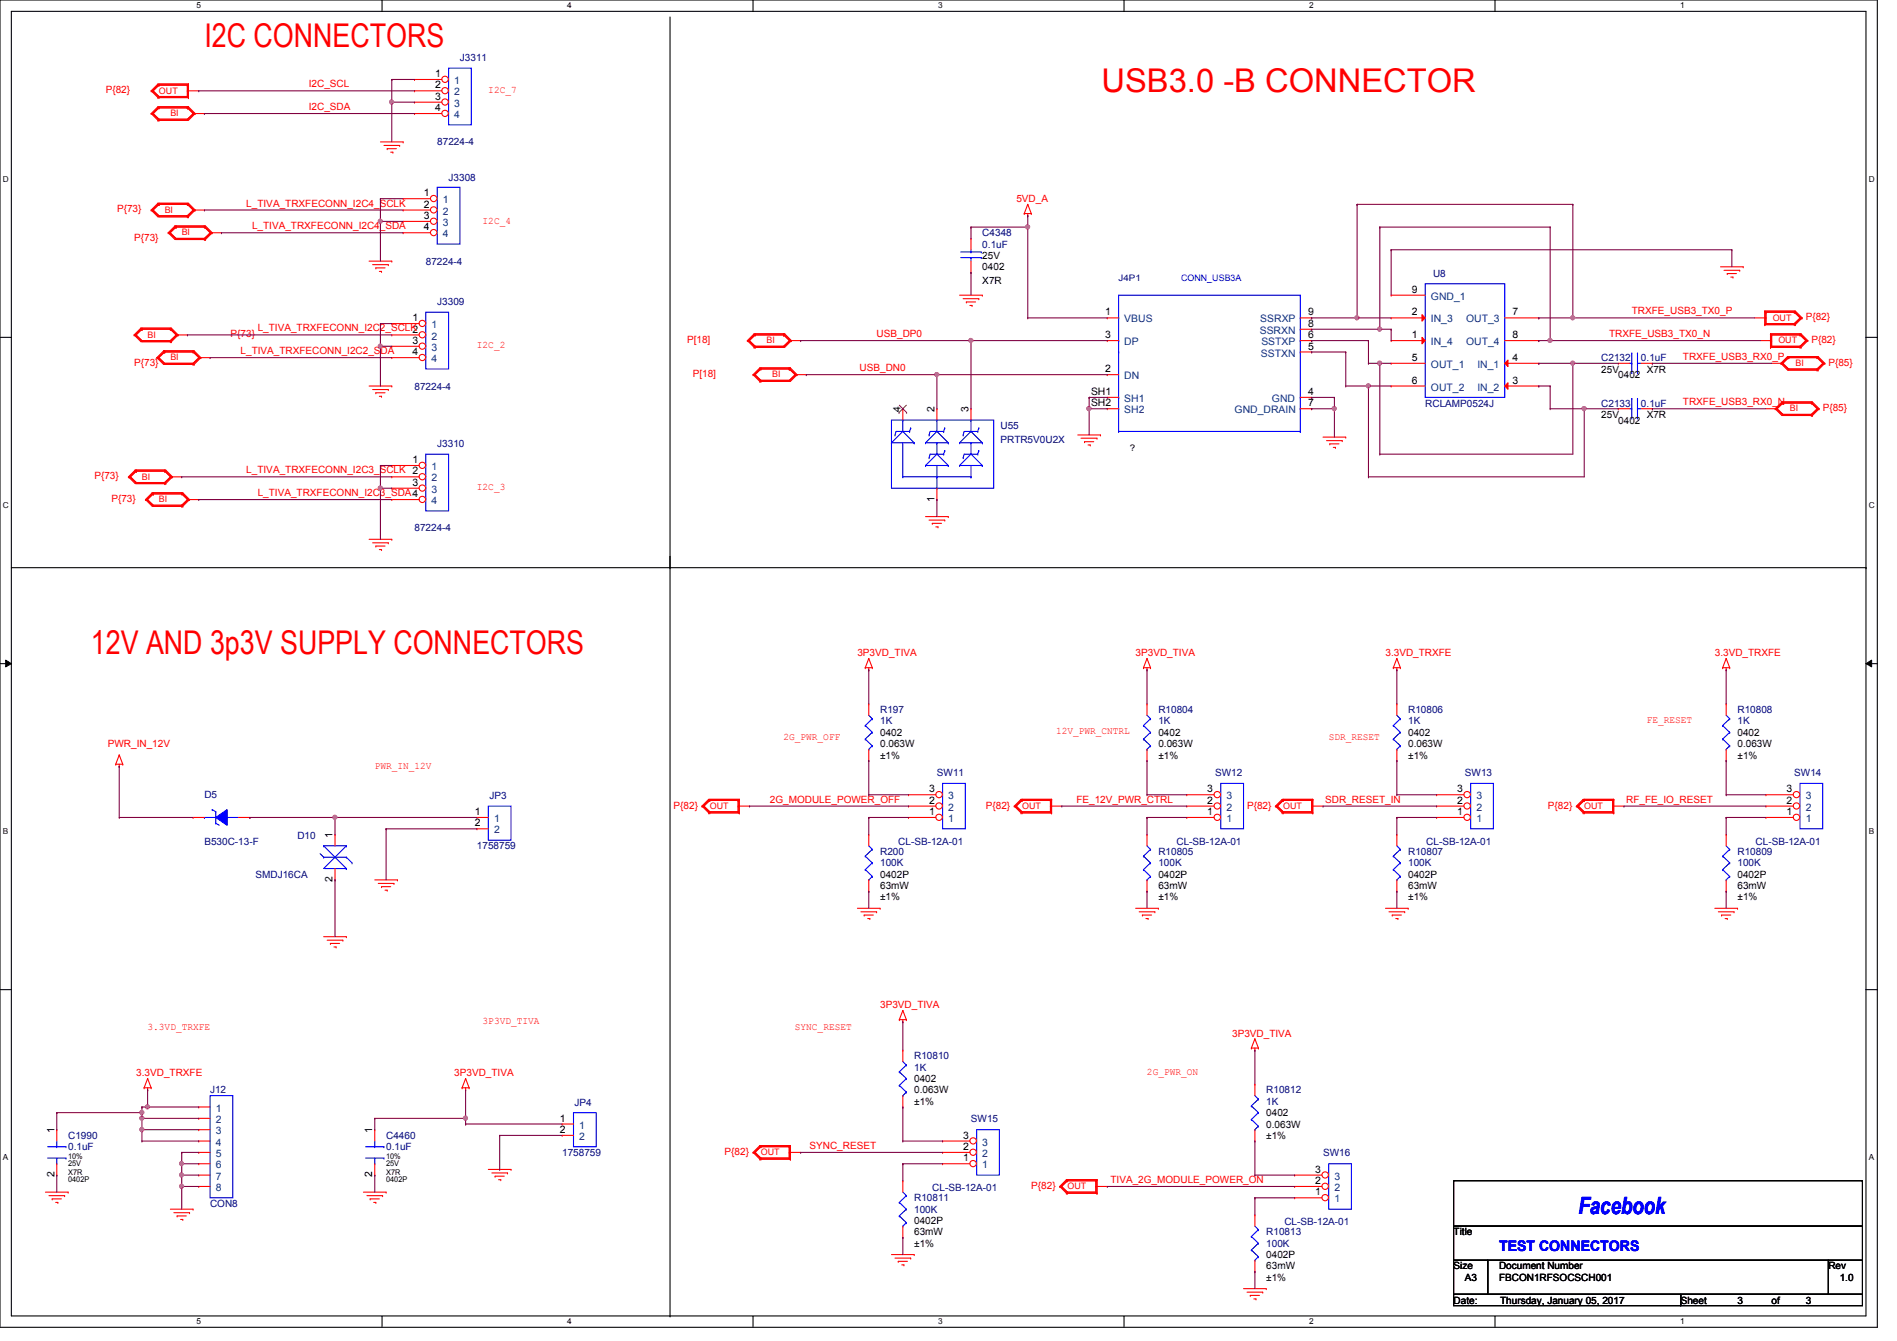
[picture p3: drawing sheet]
<svg xmlns="http://www.w3.org/2000/svg" width="297mm" height="210mm" viewBox="0 0 297 210" stroke-linecap="round" stroke-linejoin="round" font-family="sans-serif">
<defs><g id="words">
<g font-size="5.1" fill="#f00">
<text x="32" y="7.4">I2C CONNECTORS</text>
<text x="172.5" y="14.4">USB3.0 -B CONNECTOR</text>
<text x="14.2" y="102.5">12V AND 3p3V SUPPLY CONNECTORS</text>
</g>
<text font-size="3.7" fill="#00f" x="247.1" y="190.2">Facebook</text>
<text font-size="2.3" fill="#00f" x="234.7" y="195.9">TEST CONNECTORS</text>
<g font-size="1.6" fill="#000080">
<text x="72" y="9.6">J3311</text>
<text x="68.5" y="22.8">87224-4</text>
<text x="70.2" y="28.3">J3308</text>
<text x="66.7" y="41.4">87224-4</text>
<text x="153.8" y="37">C4348</text>
<text x="153.8" y="38.8">0.1uF</text>
<text x="68.5" y="47.8">J3309</text>
<text x="224.4" y="43.4">U8</text>
<text x="250.7" y="56.6">C2132</text>
<text x="256.9" y="56.6">0.1uF</text>
<text x="64.9" y="61">87224-4</text>
<text x="223.1" y="63.7">RCLAMP0524J</text>
<text x="250.7" y="63.7">C2133</text>
<text x="256.9" y="63.7">0.1uF</text>
<text x="68.5" y="70.1">J3310</text>
<text x="156.6" y="67.2">U55</text>
<text x="156.6" y="69.3">PRTR5V0U2X</text>
<text x="64.9" y="83.2">87224-4</text>
<text x="137.8" y="111.7">R197</text>
<text x="137.8" y="113.5">1K</text>
<text x="181.4" y="111.7">R10804</text>
<text x="181.4" y="113.5">1K</text>
<text x="220.5" y="111.7">R10806</text>
<text x="220.5" y="113.5">1K</text>
<text x="272" y="111.7">R10808</text>
<text x="272" y="113.5">1K</text>
<text x="32" y="125">D5</text>
<text x="76.6" y="125.2">JP3</text>
<text x="146.7" y="121.5">SW11</text>
<text x="190.2" y="121.5">SW12</text>
<text x="229.4" y="121.5">SW13</text>
<text x="280.9" y="121.5">SW14</text>
<text x="46.6" y="131.4">D10</text>
<text x="32" y="132.3">B530C-13-F</text>
<text x="40" y="137.5">SMDJ16CA</text>
<text x="74.7" y="133">1758759</text>
<text x="137.8" y="133.9">R200</text>
<text x="137.8" y="135.7">100K</text>
<text x="140.6" y="132.3">CL-SB-12A-01</text>
<text x="181.4" y="133.9">R10805</text>
<text x="181.4" y="135.7">100K</text>
<text x="184.2" y="132.3">CL-SB-12A-01</text>
<text x="220.5" y="133.9">R10807</text>
<text x="220.5" y="135.7">100K</text>
<text x="223.3" y="132.3">CL-SB-12A-01</text>
<text x="272" y="133.9">R10809</text>
<text x="272" y="135.7">100K</text>
<text x="274.9" y="132.3">CL-SB-12A-01</text>
<text x="143.1" y="165.9">R10810</text>
<text x="143.1" y="167.7">1K</text>
<text x="32.9" y="171.2">J12</text>
<text x="90" y="173.2">JP4</text>
<text x="198.2" y="171.2">R10812</text>
<text x="198.2" y="173">1K</text>
<text x="10.7" y="178.4">C1990</text>
<text x="60.5" y="178.4">C4460</text>
<text x="152" y="175.7">SW15</text>
<text x="10.7" y="180.1">0.1uF</text>
<text x="60.5" y="180.1">0.1uF</text>
<text x="88" y="181">1758759</text>
<text x="207.1" y="181">SW16</text>
<text x="32.9" y="189">CON8</text>
<text x="143.1" y="188.1">R10811</text>
<text x="143.1" y="189.9">100K</text>
<text x="146" y="186.5">CL-SB-12A-01</text>
<text x="201.1" y="191.9">CL-SB-12A-01</text>
<text x="198.2" y="193.5">R10813</text>
<text x="198.2" y="195.2">100K</text>
</g>
<g font-size="1.6" fill="#f00">
<text x="16.6" y="14.6">P{82}</text>
<text x="48.3" y="17.2">I2C_SDA</text>
<text x="48.3" y="13.7">I2C_SCL</text>
<text x="76.5" y="14.6">I2C_7</text>
<text x="18.3" y="33.3">P{73}</text>
<text x="38.6" y="32.3">L_TIVA_TRXFECONN_I2C4_SCLK</text>
<text x="39.5" y="35.9">L_TIVA_TRXFECONN_I2C4_SDA</text>
<text x="75.6" y="35">I2C_4</text>
<text x="159.1" y="31.7">5VD_A</text>
<text x="21" y="37.7">P{73}</text>
<text x="36.1" y="52.8">P{73}</text>
<text x="40.3" y="51.9">L_TIVA_TRXFECONN_I2C2_SCLK</text>
<text x="107.6" y="53.7">P[18]</text>
<text x="137.2" y="52.8">USB_DP0</text>
<text x="251.9" y="52.8">TRXFE_USB3_TX0_N</text>
<text x="255.5" y="49.2">TRXFE_USB3_TX0_P</text>
<text x="282.7" y="50.2">P{82}</text>
<text x="283.6" y="53.7">P{82}</text>
<text x="21" y="57.3">P{73}</text>
<text x="37.7" y="55.5">L_TIVA_TRXFECONN_I2C2_SDA</text>
<text x="74.7" y="54.6">I2C_2</text>
<text x="108.5" y="59.1">P[18]</text>
<text x="134.6" y="58.1">USB_DN0</text>
<text x="263.5" y="56.3">TRXFE_USB3_RX0_P</text>
<text x="286.3" y="57.3">P{85}</text>
<text x="263.5" y="63.5">TRXFE_USB3_RX0_N</text>
<text x="285.4" y="64.4">P{85}</text>
<text x="14.8" y="75.1">P{73}</text>
<text x="38.6" y="74.1">L_TIVA_TRXFECONN_I2C3_SCLK 2</text>
<text x="40.3" y="77.7">L_TIVA_TRXFECONN_I2C3_SDA4</text>
<text x="74.7" y="76.8">I2C_3</text>
<text x="17.4" y="78.6">P{73}</text>
<text x="134.2" y="102.8">3P3VD_TIVA</text>
<text x="177.8" y="102.8">3P3VD_TIVA</text>
<text x="216.9" y="102.8">3.3VD_TRXFE</text>
<text x="268.5" y="102.8">3.3VD_TRXFE</text>
<text x="257.8" y="113.2">FE_RESET</text>
<text x="16.9" y="117">PWR_IN_12V</text>
<text x="122.7" y="115.9">2G_PWR_OFF</text>
<text x="165.4" y="115">12V_PWR_CNTRL</text>
<text x="208" y="115.9">SDR_RESET</text>
<text x="58.7" y="120.4">PWR_IN_12V</text>
<text x="120.5" y="125.7">2G_MODULE_POWER_OFF</text>
<text x="168.5" y="125.7">FE_12V_PWR_CTRL</text>
<text x="207.5" y="125.7">SDR_RESET_IN</text>
<text x="254.6" y="125.7">RF_FE_IO_RESET</text>
<text x="105.5" y="126.6">P{82}</text>
<text x="154.3" y="126.6">P{82}</text>
<text x="195.2" y="126.6">P{82}</text>
<text x="242.4" y="126.6">P{82}</text>
<text x="23.1" y="161.2">3.3VD_TRXFE</text>
<text x="75.6" y="160.4">3P3VD_TIVA</text>
<text x="124.5" y="161.2">SYNC_RESET</text>
<text x="137.8" y="157.9">3P3VD_TIVA</text>
<text x="192.9" y="162.3">3P3VD_TIVA</text>
<text x="21.3" y="168.6">3.3VD_TRXFE</text>
<text x="71.1" y="168.6">3P3VD_TIVA</text>
<text x="179.6" y="168.4">2G_PWR_ON</text>
<text x="126.7" y="179.9">SYNC_RESET</text>
<text x="113.5" y="180.8">P{82}</text>
<text x="173.9" y="185.3">TIVA_2G_MODULE_POWER_ON</text>
<text x="161.5" y="186.2">P{82}</text>
</g>
<g font-size="1.6">
<text x="68.1" y="12.1">1</text>
<text x="68.1" y="13.8">2</text>
<text x="68.1" y="15.6">3</text>
<text x="68.1" y="17.4">4</text>
<text x="66.3" y="30.7">1</text>
<text x="66.3" y="32.5">2</text>
<text x="66.3" y="34.3">3</text>
<text x="66.3" y="36.1">4</text>
<text x="153.8" y="40.6">25V</text>
<text x="153.8" y="42.3">0402</text>
<text x="153.8" y="44.4">X7R</text>
<text x="221" y="45.8">9</text>
<text x="64.6" y="50.3">1</text>
<text x="64.6" y="52.1">2</text>
<text x="64.6" y="53.8">3</text>
<text x="173" y="49.4">1</text>
<text x="173" y="53">3</text>
<text x="204.8" y="53">6</text>
<text x="204.8" y="51.2">8</text>
<text x="204.8" y="49.4">9</text>
<text x="221" y="53">1</text>
<text x="221" y="49.4">2</text>
<text x="236.8" y="49.4">7</text>
<text x="236.8" y="53">8</text>
<text x="64.6" y="55.6">4</text>
<text x="173" y="58.3">2</text>
<text x="204.8" y="54.7">5</text>
<text x="221" y="56.5">5</text>
<text x="236.8" y="56.5">4</text>
<text x="250.7" y="58.3">25V</text>
<text x="253.4" y="59.2">0402</text>
<text x="257.8" y="58.3">X7R</text>
<text x="141" y="64.6" transform="rotate(-90 141 64.6)">4</text>
<text x="146.3" y="64.6" transform="rotate(-90 146.3 64.6)">2</text>
<text x="151.6" y="64.6" transform="rotate(-90 151.6 64.6)">3</text>
<text x="170.8" y="61.8">SH1</text>
<text x="170.8" y="63.6">SH2</text>
<text x="204.8" y="61.8">4</text>
<text x="204.8" y="63.6">7</text>
<text x="221" y="60.1">6</text>
<text x="236.8" y="60.1">3</text>
<text x="250.7" y="65.4">25V</text>
<text x="257.8" y="65.4">X7R</text>
<text x="253.4" y="66.3">0402</text>
<text x="64.6" y="72.5">1</text>
<text x="64.6" y="76.1">3</text>
<text x="146.3" y="78.6" transform="rotate(-90 146.3 78.6)">1</text>
<text x="137.8" y="115.2">0402</text>
<text x="137.8" y="117">0.063W</text>
<text x="137.8" y="118.8">±1%</text>
<text x="181.4" y="115.2">0402</text>
<text x="181.4" y="117">0.063W</text>
<text x="181.4" y="118.8">±1%</text>
<text x="220.5" y="115.2">0402</text>
<text x="220.5" y="117">0.063W</text>
<text x="220.5" y="118.8">±1%</text>
<text x="272" y="115.2">0402</text>
<text x="272" y="117">0.063W</text>
<text x="272" y="118.8">±1%</text>
<text x="145.5" y="125.9">2</text>
<text x="145.5" y="124.1">3</text>
<text x="189" y="125.9">2</text>
<text x="189" y="124.1">3</text>
<text x="228.1" y="125.9">2</text>
<text x="228.1" y="124.1">3</text>
<text x="279.7" y="125.9">2</text>
<text x="279.7" y="124.1">3</text>
<text x="52.1" y="131.2" transform="rotate(-90 52.1 131.2)">1</text>
<text x="74.3" y="127.6">1</text>
<text x="74.3" y="129.4">2</text>
<text x="145.5" y="127.6">1</text>
<text x="189" y="127.6">1</text>
<text x="228.1" y="127.6">1</text>
<text x="279.7" y="127.6">1</text>
<text x="137.8" y="137.5">0402P</text>
<text x="181.4" y="137.5">0402P</text>
<text x="220.5" y="137.5">0402P</text>
<text x="272" y="137.5">0402P</text>
<text x="52.1" y="138.1" transform="rotate(-90 52.1 138.1)">2</text>
<text x="137.8" y="141">±1%</text>
<text x="137.8" y="139.2">63mW</text>
<text x="181.4" y="141">±1%</text>
<text x="181.4" y="139.2">63mW</text>
<text x="220.5" y="141">±1%</text>
<text x="220.5" y="139.2">63mW</text>
<text x="272" y="141">±1%</text>
<text x="272" y="139.2">63mW</text>
<text x="143.1" y="169.5">0402</text>
<text x="143.1" y="171.2">0.063W</text>
<text x="143.1" y="173">±1%</text>
<text x="8.5" y="177.5" transform="rotate(-90 8.5 177.5)">1</text>
<text x="58.3" y="177.5" transform="rotate(-90 58.3 177.5)">1</text>
<text x="87.7" y="175.6">1</text>
<text x="87.7" y="177.4">2</text>
<text x="150.8" y="178.3">3</text>
<text x="198.2" y="174.8">0402</text>
<text x="198.2" y="176.6">0.063W</text>
<text x="198.2" y="178.4">±1%</text>
<text x="8.5" y="184.4" transform="rotate(-90 8.5 184.4)">2</text>
<text x="58.3" y="184.4" transform="rotate(-90 58.3 184.4)">2</text>
<text x="150.8" y="181.9">1</text>
<text x="150.8" y="180.1">2</text>
<text x="205.9" y="185.4">2</text>
<text x="205.9" y="183.6">3</text>
<text x="143.1" y="191.7">0402P</text>
<text x="205.9" y="187.2">1</text>
<text x="143.1" y="195.2">±1%</text>
<text x="143.1" y="193.5">63mW</text>
<text x="198.2" y="197">0402P</text>
<text x="227.6" y="193.5">Title</text>
<text x="198.2" y="200.6">±1%</text>
<text x="198.2" y="198.8">63mW</text>
<text x="227.6" y="198.8">Size</text>
<text x="229.4" y="200.6">A3</text>
<text x="234.7" y="198.8">Document Number</text>
<text x="234.7" y="200.6">FBCON1RFSOCSCH001</text>
<text x="286.3" y="198.8">Rev</text>
<text x="288" y="200.6">1.0</text>
<text x="227.6" y="204.1">Date:</text>
<text x="234.9" y="204.1">Thursday, January 05, 2017</text>
<text x="263.1" y="204.1">Sheet</text>
<text x="272" y="204.1">3</text>
<text x="277.4" y="204.1">of</text>
<text x="282.7" y="204.1">3</text>
</g>
<g font-size="1.6" fill="#004080">
<text x="71.1" y="13.2">1</text>
<text x="71.1" y="14.9">2</text>
<text x="71.1" y="16.7">3</text>
<text x="71.1" y="18.5">4</text>
<text x="69.3" y="31.8">1</text>
<text x="69.3" y="33.6">2</text>
<text x="69.3" y="35.4">3</text>
<text x="69.3" y="37.2">4</text>
<text x="224" y="46.9">GND_1</text>
<text x="67.6" y="51.4">1</text>
<text x="67.6" y="53.2">2</text>
<text x="176" y="50.5">VBUS</text>
<text x="197.2" y="52.3">SSRXN</text>
<text x="197.3" y="50.5">SSRXP</text>
<text x="224" y="50.5">IN_3</text>
<text x="229.5" y="50.5">OUT_3</text>
<text x="67.6" y="54.9">3</text>
<text x="67.6" y="56.7">4</text>
<text x="176" y="59.4">DN</text>
<text x="176" y="54.1">DP</text>
<text x="197.4" y="55.8">SSTXN</text>
<text x="197.5" y="54.1">SSTXP</text>
<text x="224" y="54.1">IN_4</text>
<text x="224" y="57.6">OUT_1</text>
<text x="229.5" y="54.1">OUT_4</text>
<text x="231.3" y="57.6">IN_1</text>
<text x="176" y="62.9">SH1</text>
<text x="176" y="64.7">SH2</text>
<text x="193.3" y="64.7">GND_DRAIN</text>
<text x="199.1" y="62.9">GND</text>
<text x="224" y="61.2">OUT_2</text>
<text x="231.3" y="61.2">IN_2</text>
<text x="67.6" y="73.6">1</text>
<text x="67.6" y="75.4">2</text>
<text x="67.6" y="77.2">3</text>
<text x="67.6" y="79">4</text>
<text x="148.5" y="125.2">3</text>
<text x="192" y="125.2">3</text>
<text x="231.1" y="125.2">3</text>
<text x="282.7" y="125.2">3</text>
<text x="77.3" y="128.7">1</text>
<text x="77.3" y="130.5">2</text>
<text x="148.5" y="128.7">1</text>
<text x="148.5" y="127">2</text>
<text x="192" y="128.7">1</text>
<text x="192" y="127">2</text>
<text x="231.1" y="128.7">1</text>
<text x="231.1" y="127">2</text>
<text x="282.7" y="128.7">1</text>
<text x="282.7" y="127">2</text>
<text x="33.8" y="174.1">1</text>
<text x="33.8" y="175.9">2</text>
<text x="33.8" y="177.6">3</text>
<text x="33.8" y="179.4">4</text>
<text x="90.7" y="176.7">1</text>
<text x="90.7" y="178.5">2</text>
<text x="153.8" y="179.4">3</text>
<text x="33.8" y="181.2">5</text>
<text x="33.8" y="183">6</text>
<text x="33.8" y="184.7">7</text>
<text x="153.8" y="183">1</text>
<text x="153.8" y="181.2">2</text>
<text x="208.9" y="184.7">3</text>
<text x="33.8" y="186.5">8</text>
<text x="208.9" y="188.3">1</text>
<text x="208.9" y="186.5">2</text>
</g>
<g font-size="1.4" fill="#f00">
<text x="24.9" y="14.6">OUT</text>
<text x="26.7" y="18.2">BI</text>
<text x="25.8" y="33.3">BI</text>
<text x="28.4" y="36.9">BI</text>
<text x="23.1" y="52.9">BI</text>
<text x="120" y="53.8">BI</text>
<text x="277.5" y="50.2">OUT</text>
<text x="278.4" y="53.8">OUT</text>
<text x="26.7" y="56.4">BI</text>
<text x="120.9" y="59.1">BI</text>
<text x="281.1" y="57.3">BI</text>
<text x="280.2" y="64.4">BI</text>
<text x="22.2" y="75.1">BI</text>
<text x="24.9" y="78.7">BI</text>
<text x="111.1" y="126.7">OUT</text>
<text x="160" y="126.7">OUT</text>
<text x="200.9" y="126.7">OUT</text>
<text x="248" y="126.7">OUT</text>
<text x="119.1" y="180.9">OUT</text>
<text x="167.1" y="186.2">OUT</text>
</g>
<text font-size="1.4" fill="#000080" x="175.1" y="44">J4P1</text>
<text font-size="1.4" fill="#00f" x="184.9" y="44">CONN_USB3A</text>
<text font-size="1.4" x="176.9" y="70.7">?</text>
<g font-size="1.3">
<text x="30.8" y="1.3">5</text>
<text x="88.8" y="1.3">4</text>
<text x="146.9" y="1.3">3</text>
<text x="205" y="1.3">2</text>
<text x="263.1" y="1.3">1</text>
<text x=".5" y="28.4">D</text>
<text x="292.6" y="28.4">D</text>
<text x=".5" y="79.5">C</text>
<text x="292.6" y="79.5">C</text>
<text x=".5" y="130.6">B</text>
<text x="292.6" y="130.6">B</text>
<text x=".5" y="181.7">A</text>
<text x="292.6" y="181.7">A</text>
<text x="30.8" y="207.4">5</text>
<text x="88.8" y="207.4">4</text>
<text x="146.9" y="207.4">3</text>
<text x="205" y="207.4">2</text>
<text x="263.1" y="207.4">1</text>
</g>
<g font-size="1.2">
<text x="10.7" y="185.2">0402P</text>
<text x="10.7" y="183.9">X7R</text>
<text x="10.7" y="182.7">25V</text>
<text x="10.7" y="181.4">10%</text>
<text x="60.5" y="185.2">0402P</text>
<text x="60.5" y="183.9">X7R</text>
<text x="60.5" y="182.7">25V</text>
<text x="60.5" y="181.4">10%</text>
</g>
</g></defs>
<path d="M0 0h293.9v207.9h-293.9zM1.8 1.8h290.3v204.3h-290.3z" fill="none" stroke="#000" stroke-width=".17"/>
<g fill="#fff">
<path d="M30.8 .2h.7v1.4h-.7z"/>
<path d="M30.8 206.2h.7v1.4h-.7z"/>
</g>
<path d="M59.8 0v1.8M59.8 206.1v1.8" fill="none" stroke="#000" stroke-width=".17"/>
<g fill="#fff">
<path d="M88.8 .2h.7v1.4h-.7z"/>
<path d="M88.8 206.2h.7v1.4h-.7z"/>
</g>
<path d="M117.9 0v1.8M117.9 206.1v1.8" fill="none" stroke="#000" stroke-width=".17"/>
<g fill="#fff">
<path d="M146.9 .2h.7v1.4h-.7z"/>
<path d="M146.9 206.2h.7v1.4h-.7z"/>
</g>
<path d="M176 0v1.8M176 206.1v1.8" fill="none" stroke="#000" stroke-width=".17"/>
<g fill="#fff">
<path d="M205 .2h.7v1.4h-.7z"/>
<path d="M205 206.2h.7v1.4h-.7z"/>
</g>
<path d="M234.1 0v1.8M234.1 206.1v1.8" fill="none" stroke="#000" stroke-width=".17"/>
<g fill="#fff">
<path d="M263.1 .2h.6v1.4h-.6z"/>
<path d="M263.1 206.2h.6v1.4h-.6z"/>
<path d="M.5 27.3h.9v1.4h-.9z"/>
<path d="M292.6 27.3h.9v1.4h-.9z"/>
<path d="M.5 78.4h.9v1.4h-.9z"/>
<path d="M292.6 78.4h.9v1.4h-.9z"/>
</g>
<path d="M0 52.8h1.8M292.1 52.8h1.8" fill="none" stroke="#000" stroke-width=".17"/>
<g fill="#fff">
<path d="M.5 129.5h.8v1.4h-.8z"/>
<path d="M292.6 129.5h.8v1.4h-.8z"/>
</g>
<path d="M0 103.9h1.8M292.1 103.9h1.8" fill="none" stroke="#000" stroke-width=".17"/>
<path d="M.9 103.4l.9 .5-.9 .5zM292.1 103.9l.9-.5v1z" fill="#000"/>
<path d="M.9 103.4l.9 .5-.9 .5zM292.1 103.9l.9-.5v1z" fill="none" stroke="#000" stroke-width=".16"/>
<g fill="#fff">
<path d="M.5 180.5h.8v1.4h-.8z"/>
<path d="M292.6 180.5h.8v1.4h-.8z"/>
</g>
<g fill="none" stroke="#000" stroke-width=".17">
<path d="M104.9 2.7v203.4M1.8 88.9h290.3M104.9 88.9h.1M292.1 88.9h.1M0 155h1.8M292.1 155h1.8M227.6 184.9h64v7.1h-64zM227.6 192h64v5.4h-64zM227.6 197.4h5.3v5.3h-5.3zM232.9 197.4h53.4v5.3h-53.4zM286.3 197.4h5.3v5.3h-5.3zM104.9 206.1h.1"/>
<path d="M227.6 202.7h35.5v1.8h-35.5zM263.1 202.7h28.5v1.8h-28.5z"/>
</g>
<g fill="none" stroke="#f00" stroke-width=".17">
<path d="M23.7 17.8h.1M23.7 14.2h.1M23.7 17.8l1 1M23.7 14.2l1 1.1M23.8 17.8h.1M23.8 14.2h.1M23.8 17.8l1.1 1M23.8 17.8l1.1 .9M23.8 14.2l1.1 1.1M23.8 14.2l1.1 .9M24 17.8h.1M24 14.2h.1"/>
<path d="M24 17.8l.9 .9M24 14.2l.9 .9M24.7 18.8h.1M24.7 16.7h.1M24.7 13.2h.1M24.7 15.3h.1M24.7 16.7h4.8M24.7 16.7l-1 1.1M24.7 13.2h4.8M24.7 15.3h4.8M24.7 13.2l-1 1M24.9 18.8h.1"/>
<path d="M24.9 16.7h.1M24.9 18.7h.1M24.9 16.9h.1M24.9 13.3h.1M24.9 15.1h.1M24.9 13.2h.1M24.9 15.3h.1M24.9 16.7l-1.1 1.1M24.9 18.7h4.4M24.9 16.9h4.4M24.9 16.9l-1.1 .9M24.9 16.9l-.9 .9"/>
<path d="M24.9 13.3l-.9 .9M24.9 13.3h4.4M24.9 15.1h4.4M24.9 13.3l-1.1 .9M24.9 13.2l-1.1 1M29.3 16.9h.1M29.3 16.7h.1M29.3 14.2h.1M29.3 13.3h.1M29.3 15.1h.1M29.3 16.9l.9 .9M29.3 16.9l1.1 .9"/>
<path d="M29.3 16.7l1.1 1.1M29.3 14.2h1.8M29.3 13.3v1.8M29.5 16.7h.1M29.5 13.2h.1M29.5 15.3h.1M29.5 16.7l1.1 1.1M29.5 13.2v2.1M30.2 17.8h.1M30.2 17.8l-.9 .9M30.2 17.8h1.8M30.4 17.8h.1"/>
<path d="M30.4 17.8l-1.1 .9M30.4 17.8l-1.1 1M30.6 17.8h.1M30.6 17.8l-1.1 1h-4.8M23.7 32.9h.1M23.7 32.9l1 1.1h4.8M23.8 32.9h.1M23.8 32.9l1.1 .9M23.8 32.9l1.1 1.1M24 32.9h.1M24 32.9l.9 .9M24.7 31.8h.1"/>
<path d="M24.7 31.8l-1 1.1M24.7 31.8h4.8M24.9 32h.1M24.9 31.8h.1M24.9 32l-.9 .9M24.9 32l-1.1 .9M24.9 31.8l-1.1 1.1M24.9 33.8h4.4M24.9 32h4.4M26.3 36.4h.1M26.3 36.4l1.1 1.1h4.8M26.5 36.4h.1"/>
<path d="M26.5 36.4l1.1 .9M26.5 36.4l1.1 1.1M26.7 36.4h.1M26.7 36.4l.9 .9M27.4 35.4h.1M27.4 35.4l-1.1 1M27.4 35.4h4.8M27.6 35.6h.1M27.6 35.4h.1M27.6 35.6l-.9 .8M27.6 35.6l-1.1 .8M27.6 35.4l-1.1 1"/>
<path d="M27.6 37.3h4.4M27.6 35.6h4.4M29.3 34h.1M29.3 31.8h.1M29.3 33.8h.1M29.3 32h.1M29.3 31.8l1.1 1.1M29.3 32l1.1 .9M29.3 32l.9 .9M29.5 34h.1M29.5 31.8h.1M29.5 31.8l1.1 1.1"/>
<path d="M30.2 32.9h.1M30.2 32.9l-.9 .9M30.2 32.9h1.8M30.4 32.9h.1M30.4 32.9l-1.1 1.1M30.4 32.9l-1.1 .9M30.6 32.9h.1M30.6 32.9l-1.1 1.1M32 37.5h.1M32 35.4h.1M32 37.3h.1M32 35.6h.1"/>
<path d="M32 35.4l1.1 1M32 35.6l1.1 .8M32 35.6l.9 .8M32.2 37.5h.1M32.2 35.4h.1M32.2 35.4l1 1M32.9 36.4h.1M32.9 36.4l-.9 .9M32.9 36.4h1.8M33.1 36.4h.1M33.1 36.4l-1.1 1.1M33.1 36.4l-1.1 .9"/>
<path d="M33.2 36.4h.1M33.2 36.4l-1 1.1M59.6 22.2h3.5M60.1 22.8h2.5M60.6 23.3h.1M60.6 23.3h1.5M61.2 23.8h.3M61.5 23.8h.1M62.6 22.8h.1M63.1 22.2h.1M160.4 33.4h.1M160.4 33.4h1.1"/>
<path d="M160.9 33.8h.1M160.9 32h.1M160.9 33.4v.4M160.9 32l-.5 1.4M160.9 32l.6 1.4M161.5 33.4h.1M21 52.5h.1M21 52.5l1.1 1h4.7M21.2 52.5h.1M21.2 52.5l1 1M21.2 52.5l1 .8M21.3 52.5h.1"/>
<path d="M21.3 52.5l.9 .8M22.1 51.4h.1M22.1 51.4l-1.1 1.1M22.1 51.4h4.7M22.2 51.6h.1M22.2 51.4h.1M22.2 53.3h4.5M22.2 51.6l-.9 .9M22.2 51.6l-1 .9M22.2 51.4l-1 1.1M22.2 51.6h4.5M24.6 56h.1"/>
<path d="M24.6 56l1 1.1h4.8M24.7 56h.1M24.7 56l1.1 .9M24.7 56l1.1 1.1M24.9 56h.1M24.9 56l.9 .9M25.6 54.9h.1M25.6 54.9l-1 1.1M25.6 54.9h4.8M25.8 55.1h.1M25.8 54.9h.1M25.8 55.1l-.9 .9"/>
<path d="M25.8 55.1l-1.1 .9M25.8 54.9l-1.1 1.1M25.8 56.9h4.4M25.8 55.1h4.4M26.7 53.5h.1M26.7 51.4h.1M26.7 53.3h.1M26.7 51.6h.1M26.7 51.4l1 1.1M26.7 51.6l.9 .9M26.7 51.6l1 .9M26.8 53.5h.1"/>
<path d="M26.8 51.4h.1M26.8 51.4l1.1 1.1M27.6 52.5h.1M27.6 52.5h1.7M27.6 52.5l-.9 .8M27.7 52.5h.1M27.7 52.5l-1 1M27.7 52.5l-1 .8M27.9 52.5h.1M27.9 52.5l-1.1 1M30.2 57.1h.1M30.2 54.9h.1"/>
<path d="M30.2 56.9h.1M30.2 55.1h.1M30.2 54.9l1.1 1.1M30.2 55.1l1.1 .9M30.2 55.1l.9 .9M30.4 57.1h.1M30.4 54.9h.1M30.4 54.9l1.1 1.1M31.1 56h.1M31.1 56l-.9 .9M31.1 56h1.8M31.3 56h.1"/>
<path d="M31.3 56l-1.1 1.1M31.3 56l-1.1 .9M31.5 56h.1M31.5 56l-1.1 1.1M57.8 40.9h3.5M58.3 41.4h2.5M58.8 42h.1M58.8 42h1.5M59.4 42.5h.3M59.7 42.5h.1M60.8 41.4h.1M61.3 40.9h.1"/>
<path d="M117 53.3h.1M117 53.3l1.1 1.1M117.2 53.3h.1M117.2 53.3l1 1.1M117.2 53.3l1 .9M117.3 53.3h.1M117.3 53.3l.9 .9M117.9 58.7h.1M117.9 58.7l1.1 1M118.1 54.4h.1M118.1 52.3h.1M118.1 58.7h.1"/>
<path d="M118.1 52.3h4.8M118.1 52.3l-1.1 1M118.1 58.7l1 1M118.1 58.7l1 .9M118.2 54.4h.1M118.2 52.3h.1M118.2 54.2h.1M118.2 52.5h.1M118.2 58.7h.1M118.2 52.3l-1 1M118.2 54.2h4.5M118.2 52.5h4.5"/>
<path d="M118.2 52.5l-1 .8M118.2 52.5l-.9 .8M118.2 58.7l.9 .9M119 59.7h.1M119 57.6h.1M119 57.6h4.7M119 57.6l-1.1 1.1M119.1 59.7h.1M119.1 57.6h.1M119.1 59.6h.1M119.1 57.8h.1M119.1 57.8l-.9 .9"/>
<path d="M119.1 57.6l-1 1.1M119.1 59.6h4.5M119.1 57.8h4.5M119.1 57.8l-1 .9M122.7 52.5h.1M122.7 52.3h.1M122.7 52.5l.9 .8M122.7 52.5l1 .8M122.7 52.3l1 1M122.9 52.3h.1M122.9 52.3l1 1M123.6 53.3h.1"/>
<path d="M123.6 57.8h.1M123.6 57.6h.1M123.6 53.3l-.9 .9M123.6 53.3h1.7M123.6 57.8l.9 .9M123.6 57.8l1 .9M123.6 57.6l1 1.1M123.7 53.3h.1M123.7 57.6h.1M123.7 53.3l-1 .9M123.7 53.3l-1 1.1M123.7 57.6l1.1 1.1"/>
<path d="M123.9 53.3h.1M123.9 53.3l-1 1.1h-4.8M124.5 58.7h.1M124.5 58.7l-.9 .9M124.5 58.7h1.7M124.6 58.7h.1M124.6 58.7l-1 .9M124.6 58.7l-1 1M124.8 58.7h.1M124.8 58.7l-1.1 1h-4.7M150.2 46.2h3.6M150.8 46.8h2.4"/>
<path d="M151.3 47.3h.1M151.3 47.3h1.4M151.8 47.8h.4M152.2 47.8h.1M153.2 46.8h.1M153.8 46.2h.1M269.4 41.8h3.5M269.9 42.3h2.5M270.4 42.8h.1M270.4 42.8h1.5M271 43.4h.3M271.3 43.4h.1"/>
<path d="M272.4 42.3h.1M272.9 41.8h.1M274.7 49.8h1.8M275.6 53.3h1.8M276.3 48.7h.1M276.3 50.8h.1M276.3 48.7h4.8M276.3 48.7v2.1M276.3 50.8h4.8M276.5 49.8h.1M276.5 48.9h.1M276.5 50.7h.1"/>
<path d="M276.5 48.9h4.4M276.5 48.9v1.8M276.5 50.7h4.4M277.2 52.3h.1M277.2 54.4h.1M277.2 54.4h4.8M277.2 52.3h4.8M277.2 52.3v2.1M277.4 53.3h.1M277.4 52.5h.1M277.4 54.2h.1M277.4 54.2h4.4"/>
<path d="M277.4 52.5h4.4M277.4 56.9h1.7M277.4 52.5v1.7M278.8 56.9h.1M278.8 56.9l1.1 1.1h4.7M279 56.9h.1M279 56.9l1 .9M279 56.9l1 1.1M279.1 56.9h.1M279.1 56.9l.9 .9M279.9 55.8h.1M279.9 55.8l-1.1 1.1"/>
<path d="M279.9 55.8h4.7M280 56h.1M280 55.8h.1M280 57.8h4.5M280 56h4.5M280 56l-.9 .9M280 56l-1 .9M280 55.8l-1 1.1M280.9 48.9h.1M280.9 50.7h.1M280.9 48.7h.1M280.9 50.8h.1"/>
<path d="M280.9 48.9l.9 .9M280.9 48.9l1.1 .9M280.9 48.7l1.1 1.1M281.1 48.7h.1M281.1 50.8h.1M281.1 48.7l1.1 1.1M281.8 49.8h.1M281.8 52.5h.1M281.8 54.2h.1M281.8 52.3h.1M281.8 54.4h.1M281.8 49.8l-.9 .9"/>
<path d="M281.8 52.5l.9 .8M281.8 52.5l1.1 .8M281.8 52.3l1.1 1M282 49.8h.1M282 52.3h.1M282 54.4h.1M282 49.8l-1.1 1M282 49.8l-1.1 .9M282 52.3l1 1M282.2 49.8h.1M282.2 49.8l-1.1 1M282.7 53.3h.1"/>
<path d="M282.7 53.3l-.9 .9M282.9 53.3h.1M282.9 53.3l-1.1 1.1M282.9 53.3l-1.1 .9M283 53.3h.1M283 53.3l-1 1.1M284.5 58h.1M284.5 55.8h.1M284.5 57.8h.1M284.5 56h.1M284.5 55.8l1 1.1M284.5 56l1 .9"/>
<path d="M284.5 56l.9 .9M284.6 58h.1M284.6 55.8h.1M284.6 55.8l1.1 1.1M285.4 56.9h.1M285.4 56.9l-.9 .9M285.5 56.9h.1M285.5 56.9l-1 1.1M285.5 56.9l-1 .9M285.7 56.9h.1M285.7 56.9l-1.1 1.1M20.1 74.7h.1"/>
<path d="M20.1 74.7l1.1 1h4.8M20.3 74.7h.1M20.3 74.7l1 .9M20.3 74.7l1 1M20.4 74.7h.1M20.4 74.7l.9 .9M21.2 73.6h.1M21.2 73.6l-1.1 1.1M21.2 73.6h4.8M21.3 73.8h.1M21.3 73.6h.1M21.3 73.8l-.9 .9"/>
<path d="M21.3 73.8l-1 .9M21.3 73.6l-1 1.1M21.3 75.6h4.5M21.3 73.8h4.5M22.8 78.2h.1M22.8 78.2l1 1.1h4.8M22.9 78.2h.1M22.9 78.2l1.1 .9M22.9 78.2l1.1 1.1M23.1 78.2h.1M23.1 78.2l.9 .9M23.8 77.2h.1"/>
<path d="M23.8 77.2l-1 1M23.8 77.2h4.8M24 77.3h.1M24 77.2h.1M24 77.3l-.9 .9M24 77.3l-1.1 .9M24 77.2l-1.1 1M24 79.1h4.4M24 77.3h4.4M25.8 75.7h.1M25.8 73.6h.1M25.8 75.6h.1"/>
<path d="M25.8 73.8h.1M25.8 73.6l1 1.1M25.8 73.8l1 .9M25.8 73.8l.9 .9M26 75.7h.1M26 73.6h.1M26 73.6l1 1.1M26.7 74.7h.1M26.7 74.7l-.9 .9M26.7 74.7h1.7M26.8 74.7h.1M26.8 74.7l-1 1"/>
<path d="M26.8 74.7l-1 .9M27 74.7h.1M27 74.7l-1 1M28.4 79.3h.1M28.4 77.2h.1M28.4 79.1h.1M28.4 77.3h.1M28.4 77.2l1.1 1M28.4 77.3l1.1 .9M28.4 77.3l.9 .9M28.6 79.3h.1M28.6 77.2h.1"/>
<path d="M28.6 77.2l1.1 1M29.3 78.2h.1M29.3 78.2l-.9 .9M29.3 78.2h1.8M29.5 78.2h.1M29.5 78.2l-1.1 1.1M29.5 78.2l-1.1 .9M29.7 78.2h.1M29.7 78.2l-1.1 1.1M57.8 60.5h3.5M58.3 61h2.5M58.8 61.5h.1"/>
<path d="M58.8 61.5h1.5M59.4 62.1h.3M59.7 62.1h.1M60.8 61h.1M61.3 60.5h.1M168.7 68.1h3.6M169.2 68.6h2.5M169.8 69.2h.1M169.8 69.2h1.4M170.3 69.7h.4M170.7 69.7h.1M171.7 68.6h.1"/>
<path d="M172.3 68.1h.1M207.1 68.5h3.6M207.7 69h2.4M208.2 69.5h.1M208.2 69.5h1.4M208.7 70.1h.4M209.1 70.1h.1M210.1 69h.1M210.7 68.5h.1M276.5 64h1.8M277.9 64h.1M277.9 64l1.1 1.1h4.8"/>
<path d="M278.1 64h.1M278.1 64l1 .9M278.1 64l1 1.1M278.3 64h.1M278.3 64l.8 .9M279 62.9h.1M279 62.9l-1.1 1.1M279 62.9h4.8M279.1 63.1h.1M279.1 62.9h.1M279.1 63.1l-.8 .9M279.1 63.1l-1 .9"/>
<path d="M279.1 62.9l-1 1.1M279.1 64.9h4.5M279.1 63.1h4.5M283.6 65.1h.1M283.6 62.9h.1M283.6 64.9h.1M283.6 63.1h.1M283.6 62.9l1 1.1M283.6 63.1l1 .9M283.6 63.1l.9 .9M283.8 65.1h.1M283.8 62.9h.1"/>
<path d="M283.8 62.9l1 1.1M284.5 64h.1M284.5 64l-.9 .9M284.6 64h.1M284.6 64l-1 1.1M284.6 64l-1 .9M284.8 64h.1M284.8 64l-1 1.1M57.8 84.5h3.5M58.3 85h2.5M58.8 85.5h.1M58.8 85.5h1.5"/>
<path d="M59.4 86.1h.3M59.7 86.1h.1M60.8 85h.1M61.3 84.5h.1M144.9 80.9h3.6M145.5 81.4h2.4M146 82h.1M146 82h1.4M146.5 82.5h.4M146.9 82.5h.1M147.9 81.4h.1M148.5 80.9h.1"/>
<path d="M18.1 119.7h.1M18.1 119.7h1.1M18.7 118.2h.1M18.7 119.7v.3M18.7 118.2l-.6 1.5M18.7 118.2l.5 1.5M19.2 119.7h.1M135.5 104.6h.1M135.5 104.6h1.1M136 104.9h.1M136 103.1h.1M136 104.6v.3"/>
<path d="M136 103.1l-.5 1.5M136 103.1l.6 1.5M136.6 104.6h.1M179 104.6h.1M179 104.6h1.1M179.6 104.9h.1M179.6 103.1h.1M179.6 104.6v.3M179.6 103.1l-.6 1.5M179.6 103.1l.5 1.5M180.1 104.6h.1M218.1 104.6h.1"/>
<path d="M218.1 104.6h1.1M218.7 104.9h.1M218.7 103.1h.1M218.7 104.6v.3M218.7 103.1l-.6 1.5M218.7 103.1l.5 1.5M219.2 104.6h.1M269.7 104.6h.1M269.7 104.6h1.1M270.3 104.9h.1M270.3 103.1h.1M270.3 104.6v.3"/>
<path d="M270.3 103.1l-.6 1.5M270.3 103.1l.5 1.5M270.8 104.6h.1M18.7 120h.1M52.5 130.7h.1M52.5 137.8h.1M52.5 130.7v1.8M52.5 136v1.8M58.7 137.8h3.5M59.2 138.3h2.5M59.7 138.9h.1M59.7 138.9h1.5"/>
<path d="M60.3 139.4h.3M60.6 139.4h.1M61.7 138.3h.1M62.2 137.8h.1M109.9 126.2h.1M109.9 126.2l1.1 1.1M110.1 126.2h.1M110.1 126.2l1 1.1M110.1 126.2l1 .9M110.2 126.2h.1M110.2 126.2l.9 .9M111 125.2h.1"/>
<path d="M111 127.3h.1M111 125.2h4.7M111 127.3h4.7M111 125.2l-1.1 1M111.1 125.3h.1M111.1 127.1h.1M111.1 125.2h.1M111.1 127.3h.1M111.1 125.3h4.5M111.1 127.1h4.5M111.1 125.3l-.9 .9M111.1 125.3l-1 .9"/>
<path d="M111.1 125.2l-1 1M115.6 126.2h.1M115.6 125.3h.1M115.6 127.1h.1M115.6 126.2h1.7M115.6 125.3v1.8M115.7 125.2h.1M115.7 127.3h.1M115.7 125.2v2.1M158.8 126.2h.1M158.8 126.2l1.1 1.1M159 126.2h.1"/>
<path d="M159 126.2l1 1.1M159 126.2l1 .9M159.1 126.2h.1M159.1 126.2l.9 .9M159.9 125.2h.1M159.9 127.3h.1M159.9 125.2h4.7M159.9 127.3h4.7M159.9 125.2l-1.1 1M160 125.3h.1M160 127.1h.1M160 125.2h.1"/>
<path d="M160 127.3h.1M160 125.3l-.9 .9M160 125.3h4.5M160 127.1h4.5M160 125.3l-1 .9M160 125.2l-1 1M164.5 126.2h.1M164.5 125.3h.1M164.5 127.1h.1M164.5 126.2h1.7M164.5 125.3v1.8M164.6 125.2h.1"/>
<path d="M164.6 127.3h.1M164.6 125.2v2.1M199.7 126.2h.1M199.7 126.2l1 1.1M199.9 126.2h.1M199.9 126.2l1 1.1M199.9 126.2l1 .9M200 126.2h.1M200 126.2l.9 .9M200.7 125.2h.1M200.7 127.3h.1M200.7 125.2h4.8"/>
<path d="M200.7 127.3h4.8M200.7 125.2l-1 1M200.9 125.3h.1M200.9 127.1h.1M200.9 125.2h.1M200.9 127.3h.1M200.9 125.3h4.5M200.9 127.1h4.5M200.9 125.3l-.9 .9M200.9 125.3l-1 .9M200.9 125.2l-1 1M205.4 126.2h.1"/>
<path d="M205.4 125.3h.1M205.4 127.1h.1M205.4 126.2h1.7M205.4 125.3v1.8M205.5 125.2h.1M205.5 127.3h.1M205.5 125.2v2.1M246.8 126.2h.1M246.8 126.2l1.1 1.1M247 126.2h.1M247 126.2l1 1.1M247 126.2l1 .9"/>
<path d="M247.1 126.2h.1M247.1 126.2l.9 .9M247.9 125.2h.1M247.9 127.3h.1M247.9 125.2h4.7M247.9 127.3h4.7M247.9 125.2l-1.1 1M248 125.3h.1M248 127.1h.1M248 125.2h.1M248 127.3h.1M248 125.3h4.5"/>
<path d="M248 127.1h4.5M248 125.3l-.9 .9M248 125.3l-1 .9M248 125.2l-1 1M252.5 126.2h.1M252.5 125.3h.1M252.5 127.1h.1M252.5 126.2h1.8M252.5 125.3v1.8M252.6 125.2h.1M252.6 127.3h.1M252.6 125.2v2.1"/>
<path d="M50.7 146.7h3.5M51.2 147.2h2.5M51.7 147.7h.1M51.7 147.7h1.5M52.3 148.3h.3M52.6 148.3h.1M53.7 147.2h.1M54.2 146.7h.1M134.2 142.2h3.6M134.8 142.8h2.4M135.3 143.3h.1M135.3 143.3h1.4"/>
<path d="M135.8 143.8h.4M136.2 143.8h.1M137.2 142.8h.1M137.8 142.2h.1M140.8 159.7h.1M140.8 159.7h1.1M141.4 158.2h.1M141.4 159.7v.3M141.4 158.2l-.6 1.5M141.4 158.2l.5 1.5M141.9 159.7h.1M177.8 142.2h3.6"/>
<path d="M178.4 142.8h2.4M178.9 143.3h.1M178.9 143.3h1.4M179.4 143.8h.3M179.7 143.8h.1M180.8 142.8h.1M181.4 142.2h.1M216.9 142.2h3.6M217.5 142.8h2.4M218 143.3h.1M218 143.3h1.4M218.5 143.8h.4"/>
<path d="M218.9 143.8h.1M219.9 142.8h.1M220.5 142.2h.1M268.5 142.2h3.5M269 142.8h2.5M269.5 143.3h.1M269.5 143.3h1.5M270.1 143.8h.3M270.4 143.8h.1M271.5 142.8h.1M272 142.2h.1M22.6 170.3h.1"/>
<path d="M22.6 170.3h1.1M23.1 170.7h.1M23.1 168.9h.1M23.1 170.3v.4M23.1 168.9l-.5 1.4M23.1 168.9l.6 1.4M23.7 170.3h.1M72.3 170.3h.1M72.3 170.3h1.1M72.9 170.7h.1M72.9 168.9h.1M72.9 170.3v.4"/>
<path d="M72.9 168.9l-.6 1.4M72.9 168.9l.5 1.4M73.4 170.3h.1M119 179.4h.1M119 179.4h4.7M119 179.4l-1.1 1.1M119.1 179.6h.1M119.1 179.4h.1M119.1 179.6l-.9 .9M119.1 179.6h4.5M119.1 179.6l-1 .9M119.1 179.4l-1 1.1"/>
<path d="M123.6 179.6h.1M123.6 179.6v1.8M123.7 179.4h.1M123.7 179.4v2.1M141.4 160h.1M195.9 164.1h.1M195.9 164.1h1.1M196.5 164.5h.1M196.5 162.7h.1M196.5 164.1v.4M196.5 162.7l-.6 1.4M196.5 162.7l.5 1.4"/>
<path d="M197 164.1h.1M7.1 186.7h3.6M7.7 187.2h2.4M8.2 187.7h.1M8.2 187.7h1.4M8.7 188.3h.4M9.1 188.3h.1M10.1 187.2h.1M10.7 186.7h.1M26.7 189.4h3.5M27.2 189.9h2.5M27.7 190.4h.1"/>
<path d="M27.7 190.4h1.5M28.3 191h.3M28.6 191h.1M29.7 189.9h.1M30.2 189.4h.1M56.9 186.7h3.6M57.4 187.2h2.5M58 187.7h.1M58 187.7h1.4M58.5 188.3h.3M58.8 188.3h.1M59.9 187.2h.1"/>
<path d="M60.5 186.7h.1M76.5 183.1h3.5M77 183.7h2.5M77.5 184.2h.1M77.5 184.2h1.5M78.1 184.7h.3M78.4 184.7h.1M79.5 183.7h.1M80 183.1h.1M117.9 180.5h.1M117.9 180.5l1.1 1M118.1 180.5h.1"/>
<path d="M118.1 180.5l1 1M118.1 180.5l1 .9M118.2 180.5h.1M118.2 180.5l.9 .9M119 181.5h.1M119 181.5h4.7M119.1 181.4h.1M119.1 181.5h.1M119.1 181.4h4.5M123.6 180.5h.1M123.6 181.4h.1M123.6 180.5h1.7"/>
<path d="M123.7 181.5h.1M139.6 196.5h3.5M140.1 197h2.5M140.6 197.5h.1M140.6 197.5h1.5M141.2 198.1h.3M141.5 198.1h.1M142.6 197h.1M143.1 196.5h.1M165.9 185.8h.1M165.9 185.8l1.1 1.1M166.1 185.8h.1"/>
<path d="M166.1 185.8l1 1.1M166.1 185.8l1 .9M166.2 185.8h.1M166.2 185.8l.9 .9M167 184.7h.1M167 186.9h.1M167 184.7h4.7M167 186.9h4.7M167 184.7l-1.1 1.1M167.1 184.9h.1M167.1 186.7h.1M167.1 184.7h.1"/>
<path d="M167.1 186.9h.1M167.1 186.7h4.5M167.1 184.9l-.9 .9M167.1 184.9h4.5M167.1 184.9l-1 .9M167.1 184.7l-1 1.1M171.6 185.8h.1M171.6 184.9h.1M171.6 186.7h.1M171.6 185.8h1.8M171.6 184.9v1.8M171.7 184.7h.1"/>
<path d="M171.7 186.9h.1M171.7 184.7v2.2M194.7 201.8h3.5M195.2 202.4h2.5M195.7 202.9h.1M195.7 202.9h1.5M196.3 203.4h.3M196.6 203.4h.1M197.7 202.4h.1M198.2 201.8h.1"/>
</g>
<g fill="none" stroke="#00f" stroke-width=".17">
<path d="M50.1 133.7l.6 .5M50.7 132.5h.1M50.7 134.2h.1M50.7 132.5l3.5 3.5M50.7 132.5h3.5M50.7 134.2h3.5M50.8 136h3.4M52.5 134.2h.1M54.2 132.5h.1M54.2 134.2h.1M54.2 136h.1M54.2 132.5l-3.5 3.5"/>
<path d="M54.2 134.2l.9 .9M55.1 135.1h.1M152.9 176.9h3.6v7.1h-3.6z"/>
</g>
<circle cx="152.4" cy="182.2" r=".5" fill="#fff"/>
<g fill="none" stroke="#f00" stroke-width=".17">
<path d="M147.6 182.2h.1M147.6 182.2h4.2"/>
<circle cx="152.4" cy="182.2" r=".5"/>
</g>
<circle cx="152.4" cy="180.4" r=".5" fill="#fff"/>
<g fill="none" stroke="#f00" stroke-width=".17">
<path d="M147.6 180.5h.1M147.6 180.5h4.2"/>
<circle cx="152.4" cy="180.4" r=".5"/>
</g>
<circle cx="152.4" cy="178.7" r=".5" fill="#fff"/>
<g fill="none" stroke="#f00" stroke-width=".17">
<path d="M253.4 56.9h.1M253.4 56.9h1.7M256.9 56.9h1.8M258.7 56.9h.1M270.3 110.2h.1M270.3 119.1h.1M270.3 110.2v1.8M270.3 117.3v1.8M74.7 128h.1M74.7 129.8h.1M74.7 128h1.8M74.7 129.8h1.8"/>
<path d="M270.3 130.7h.1M270.3 139.6h.1M270.3 130.7v1.8M270.3 137.8v1.8M141.4 164.5h.1M141.4 173.4h.1M141.4 164.5v1.7M141.4 171.6v1.8M147.6 178.7h.1M147.6 178.7h4.2M141.4 184.9h.1M141.4 193.8h.1"/>
<path d="M141.4 184.9v1.8M141.4 192v1.8"/>
<circle cx="152.4" cy="178.7" r=".5"/>
</g>
<g fill="none" stroke="#00f" stroke-width=".17">
<path d="M255.1 56.9h.4M255.5 56.9h.1M255.5 55.3h.1M255.5 55.3v3.2M256.4 55.3h.1M256.4 56.9h.1M256.4 56.9h.5M256.4 55.3v3.2M269.7 115.7h.1M269.7 113.6h.1M269.7 115.7l1.1 1.1M269.7 113.6l1.1 1.1"/>
<path d="M270.3 117.3h.1M270.3 112l.5 .6M270.8 116.8h.1M270.8 114.7h.1M270.8 112.6h.1M270.8 116.8l-.5 .5M270.8 114.7l-1.1 1M270.8 112.6l-1.1 1M32 128h.1M32 128h1.8M33.2 126.8h.1M33.2 126.8l.6 .3"/>
<path d="M33.8 128.9h.1M33.8 127.1h.1M33.8 128.9l.5 .3M33.8 127.1v1.8M35.6 128h.1M35.6 128h1.7M76.5 126.2h3.5v5.4h-3.5zM269.7 136.2h.1M269.7 134.1h.1M269.7 136.2l1.1 1M269.7 134.1l1.1 1M270.3 137.8h.1"/>
<path d="M270.3 132.5l.5 .5M270.8 137.2h.1M270.8 135.1h.1M270.8 133h.1M270.8 137.2l-.5 .6M270.8 135.1l-1.1 1.1M270.8 133l-1.1 1.1M140.8 170h.1M140.8 167.9h.1M140.8 170l1.1 1M140.8 167.9l1.1 1M141.4 171.6h.1"/>
<path d="M141.4 166.2l.5 .6M141.9 171h.1M141.9 168.9h.1M141.9 166.8h.1M141.9 171l-.5 .6M141.9 168.9l-1.1 1.1M141.9 166.8l-1.1 1.1M140.8 190.4h.1M140.8 188.3h.1M140.8 190.4l1.1 1.1M140.8 188.3l1.1 1.1M141.4 192h.1"/>
<path d="M141.4 186.7l.5 .5M141.9 191.5h.1M141.9 189.4h.1M141.9 187.2h.1M141.9 191.5l-.5 .5M141.9 189.4l-1.1 1M141.9 187.2l-1.1 1.1"/>
</g>
<path d="M33.8 128l1.8-1.2v2.4z" fill-rule="evenodd" fill="#00f"/>
<path d="M70.2 10.7h3.6v8.9h-3.6zM33.8 128l1.8-1.2v2.4z" fill="none" stroke="#00f" stroke-width=".17"/>
<path d="M30.2 128h.1M30.2 128h1.8M37.3 128h1.8M39.1 128h.1" fill="none" stroke="#f00" stroke-width=".17"/>
<circle cx="69.7" cy="12.4" r=".5" fill="#fff"/>
<g fill="none" stroke="#f00" stroke-width=".17">
<path d="M64.9 12.4h.1M64.9 12.4h4.3"/>
<circle cx="69.7" cy="12.4" r=".5"/>
</g>
<circle cx="69.7" cy="14.2" r=".5" fill="#fff"/>
<g fill="none" stroke="#f00" stroke-width=".17">
<path d="M64.9 14.2h.1M64.9 14.2h4.3"/>
<circle cx="69.7" cy="14.2" r=".5"/>
</g>
<circle cx="69.7" cy="16" r=".5" fill="#fff"/>
<g fill="none" stroke="#f00" stroke-width=".17">
<path d="M64.9 16h.1M64.9 16h4.3"/>
<circle cx="69.7" cy="16" r=".5"/>
</g>
<circle cx="69.7" cy="17.8" r=".5" fill="#fff"/>
<g fill="none" stroke="#f00" stroke-width=".17">
<path d="M64.9 17.8h.1M64.9 17.8h4.3"/>
<circle cx="69.7" cy="17.8" r=".5"/>
</g>
<path d="M208 182.2h3.6v7.2h-3.6z" fill="none" stroke="#00f" stroke-width=".17"/>
<circle cx="207.5" cy="187.6" r=".5" fill="#fff"/>
<g fill="none" stroke="#f00" stroke-width=".17">
<path d="M202.7 187.6h.1M202.7 187.6h4.3"/>
<circle cx="207.5" cy="187.6" r=".5"/>
</g>
<circle cx="207.5" cy="185.8" r=".5" fill="#fff"/>
<g fill="none" stroke="#f00" stroke-width=".17">
<path d="M202.7 185.8h.1M202.7 185.8h4.3"/>
<circle cx="207.5" cy="185.8" r=".5"/>
</g>
<circle cx="207.5" cy="184" r=".5" fill="#fff"/>
<g fill="none" stroke="#f00" stroke-width=".17">
<path d="M202.7 184h.1M202.7 184h4.3"/>
<circle cx="207.5" cy="184" r=".5"/>
</g>
<path d="M147.6 122.7h3.5v7.1h-3.5z" fill="none" stroke="#00f" stroke-width=".17"/>
<circle cx="147" cy="128" r=".5" fill="#fff"/>
<g fill="none" stroke="#f00" stroke-width=".17">
<path d="M142.2 128h.1M142.2 128h4.3"/>
<circle cx="147" cy="128" r=".5"/>
</g>
<circle cx="147" cy="126.2" r=".5" fill="#fff"/>
<g fill="none" stroke="#f00" stroke-width=".17">
<path d="M142.2 126.2h.1M142.2 126.2h4.3"/>
<circle cx="147" cy="126.2" r=".5"/>
</g>
<circle cx="147" cy="124.4" r=".5" fill="#fff"/>
<g fill="none" stroke="#f00" stroke-width=".17">
<path d="M142.2 124.5h.1M142.2 124.5h4.3"/>
<circle cx="147" cy="124.4" r=".5"/>
</g>
<path d="M223.1 44.4h12.5v17.8h-12.5z" fill="none" stroke="#00f" stroke-width=".17"/>
<path d="M222.6 52.8l.5 .5-.5 .5z" fill="#f00"/>
<path d="M217.8 53.3h.1M217.8 53.3h5.3M222.6 52.8l.5 .5-.5 .5z" fill="none" stroke="#f00" stroke-width=".17"/>
<path d="M222.6 49.3l.5 .5-.5 .5z" fill="#f00"/>
<path d="M217.8 49.8h.1M217.8 49.8h5.3M222.6 49.3l.5 .5-.5 .5z" fill="none" stroke="#f00" stroke-width=".17"/>
<path d="M235.6 60.5l.5-.6v1.1z" fill="#f00"/>
<path d="M235.6 60.5l.5-.6v1.1zM235.6 60.5h5.3M240.9 60.5h.1" fill="none" stroke="#f00" stroke-width=".17"/>
<path d="M235.6 56.9l.5-.5v1z" fill="#f00"/>
<g fill="none" stroke="#f00" stroke-width=".17">
<path d="M217.8 56.9h.1M217.8 46.2h.1M217.8 56.9h5.3M217.8 46.2h5.3M235.6 56.9l.5-.5v1zM235.6 56.9h5.3M235.6 49.8h5.3M235.6 53.3h5.3M240.9 56.9h.1M240.9 49.8h.1M240.9 53.3h.1M217.8 60.5h.1"/>
<path d="M217.8 60.5h5.3M253.4 64h.1M253.4 64h1.7M256.9 64h1.8M258.7 64h.1M8.9 176.9h.1M8.9 176.9v1.8M8.9 184h.1M8.9 182.2v1.8"/>
</g>
<g fill="none" stroke="#00f" stroke-width=".17">
<path d="M255.1 64h.4M255.5 64h.1M255.5 62.4h.1M255.5 62.4v3.2M256.4 62.4h.1M256.4 64h.1M256.4 64h.5M256.4 62.4v3.2M191.1 122.7h3.6v7.1h-3.6zM7.5 179.6h2.8M8.9 179.6h.1M8.9 178.7v.9"/>
<path d="M10.3 179.6h.1M7.5 181.4h2.8M8.9 182.2h.1M8.9 181.4v.8M10.3 181.4h.1"/>
</g>
<circle cx="190.6" cy="128" r=".5" fill="#fff"/>
<g fill="none" stroke="#f00" stroke-width=".17">
<path d="M185.8 128h.1M185.8 128h4.3"/>
<circle cx="190.6" cy="128" r=".5"/>
</g>
<circle cx="190.6" cy="126.2" r=".5" fill="#fff"/>
<g fill="none" stroke="#f00" stroke-width=".17">
<path d="M185.8 126.2h.1M185.8 126.2h4.3"/>
<circle cx="190.6" cy="126.2" r=".5"/>
</g>
<circle cx="190.6" cy="124.4" r=".5" fill="#fff"/>
<g fill="none" stroke="#f00" stroke-width=".17">
<path d="M185.8 124.5h.1M185.8 124.5h4.3"/>
<circle cx="190.6" cy="124.4" r=".5"/>
</g>
<path d="M230.3 122.7h3.5v7.1h-3.5z" fill="none" stroke="#00f" stroke-width=".17"/>
<circle cx="229.7" cy="128" r=".5" fill="#fff"/>
<g fill="none" stroke="#f00" stroke-width=".17">
<path d="M224.9 128h.1M224.9 128h4.3"/>
<circle cx="229.7" cy="128" r=".5"/>
</g>
<circle cx="229.7" cy="126.2" r=".5" fill="#fff"/>
<g fill="none" stroke="#f00" stroke-width=".17">
<path d="M224.9 126.2h.1M224.9 126.2h4.3"/>
<circle cx="229.7" cy="126.2" r=".5"/>
</g>
<circle cx="229.7" cy="124.4" r=".5" fill="#fff"/>
<g fill="none" stroke="#f00" stroke-width=".17">
<path d="M224.9 124.5h.1M224.9 124.5h4.3M31.1 173.4h.1M31.1 175.1h.1M31.1 176.9h.1M31.1 178.7h.1M31.1 173.4h1.8M31.1 175.1h1.8M31.1 176.9h1.8M31.1 178.7h1.8M31.1 180.5h.1M31.1 182.2h.1"/>
<path d="M31.1 184h.1M31.1 185.8h.1M31.1 180.5h1.8M31.1 182.2h1.8M31.1 184h1.8M31.1 185.8h1.8"/>
<circle cx="229.7" cy="124.4" r=".5"/>
</g>
<path d="M66.7 71.1h3.5v8.9h-3.5zM32.9 171.6h3.5v16h-3.5z" fill="none" stroke="#00f" stroke-width=".17"/>
<circle cx="66.1" cy="72.9" r=".5" fill="#fff"/>
<g fill="none" stroke="#f00" stroke-width=".17">
<path d="M61.3 72.9h.1M61.3 72.9h4.3"/>
<circle cx="66.1" cy="72.9" r=".5"/>
</g>
<circle cx="66.1" cy="74.6" r=".5" fill="#fff"/>
<g fill="none" stroke="#f00" stroke-width=".17">
<path d="M61.3 74.7h.1M61.3 74.7h4.3"/>
<circle cx="66.1" cy="74.6" r=".5"/>
</g>
<circle cx="66.1" cy="76.4" r=".5" fill="#fff"/>
<g fill="none" stroke="#f00" stroke-width=".17">
<path d="M61.3 76.5h.1M61.3 76.5h4.3"/>
<circle cx="66.1" cy="76.4" r=".5"/>
</g>
<circle cx="66.1" cy="78.2" r=".5" fill="#fff"/>
<g fill="none" stroke="#f00" stroke-width=".17">
<path d="M61.3 78.2h.1M61.3 78.2h4.3"/>
<circle cx="66.1" cy="78.2" r=".5"/>
</g>
<path d="M281.8 122.7h3.6v7.1h-3.6z" fill="none" stroke="#00f" stroke-width=".17"/>
<circle cx="281.3" cy="128" r=".5" fill="#fff"/>
<g fill="none" stroke="#f00" stroke-width=".17">
<path d="M276.5 128h.1M276.5 128h4.3"/>
<circle cx="281.3" cy="128" r=".5"/>
</g>
<circle cx="281.3" cy="126.2" r=".5" fill="#fff"/>
<g fill="none" stroke="#f00" stroke-width=".17">
<path d="M276.5 126.2h.1M276.5 126.2h4.3"/>
<circle cx="281.3" cy="126.2" r=".5"/>
</g>
<circle cx="281.3" cy="124.4" r=".5" fill="#fff"/>
<g fill="none" stroke="#f00" stroke-width=".17">
<path d="M276.5 124.5h.1M276.5 124.5h4.3"/>
<circle cx="281.3" cy="124.4" r=".5"/>
</g>
<path d="M68.5 29.3h3.5v8.9h-3.5z" fill="none" stroke="#00f" stroke-width=".17"/>
<circle cx="67.9" cy="31.1" r=".5" fill="#fff"/>
<g fill="none" stroke="#f00" stroke-width=".17">
<path d="M63.1 31.1h.1M63.1 31.1h4.3"/>
<circle cx="67.9" cy="31.1" r=".5"/>
</g>
<circle cx="67.9" cy="32.9" r=".5" fill="#fff"/>
<g fill="none" stroke="#f00" stroke-width=".17">
<path d="M63.1 32.9h.1M63.1 32.9h4.3"/>
<circle cx="67.9" cy="32.9" r=".5"/>
</g>
<circle cx="67.9" cy="34.6" r=".5" fill="#fff"/>
<g fill="none" stroke="#f00" stroke-width=".17">
<path d="M63.1 34.7h.1M63.1 34.7h4.3"/>
<circle cx="67.9" cy="34.6" r=".5"/>
</g>
<circle cx="67.9" cy="36.4" r=".5" fill="#fff"/>
<g fill="none" stroke="#f00" stroke-width=".17">
<path d="M63.1 36.4h.1M63.1 36.4h4.3"/>
<circle cx="67.9" cy="36.4" r=".5"/>
</g>
<path d="M66.7 48.9h3.5v8.9h-3.5z" fill="none" stroke="#00f" stroke-width=".17"/>
<circle cx="66.1" cy="50.6" r=".5" fill="#fff"/>
<g fill="none" stroke="#f00" stroke-width=".17">
<path d="M61.3 50.7h.1M61.3 50.7h4.3"/>
<circle cx="66.1" cy="50.6" r=".5"/>
</g>
<circle cx="66.1" cy="52.4" r=".5" fill="#fff"/>
<g fill="none" stroke="#f00" stroke-width=".17">
<path d="M61.3 52.5h.1M61.3 52.5h4.3"/>
<circle cx="66.1" cy="52.4" r=".5"/>
</g>
<circle cx="66.1" cy="54.2" r=".5" fill="#fff"/>
<g fill="none" stroke="#f00" stroke-width=".17">
<path d="M61.3 54.2h.1M61.3 54.2h4.3"/>
<circle cx="66.1" cy="54.2" r=".5"/>
</g>
<circle cx="66.1" cy="56" r=".5" fill="#fff"/>
<g fill="none" stroke="#f00" stroke-width=".17">
<path d="M152 37.3h.1M152 37.3v1.8M61.3 56h.1M61.3 56h4.3M152 42.7h.1M152 40.9v1.8M173.4 49.8h.1M173.4 58.7h.1M173.4 53.3h.1M173.4 49.8h1.7M173.4 58.7h1.7M173.4 53.3h1.7"/>
<path d="M203.6 49.8h1.8M203.6 53.3h1.8M203.6 55.1h1.8M203.6 51.6h1.8M205.4 55.1h.1M205.4 53.3h.1M205.4 51.6h.1M205.4 49.8h.1M141.4 64h.1M141.4 64v1.8M146.7 78.2h.1M146.7 64h.1"/>
<path d="M146.7 64v1.8M146.7 76.5v1.7M152 64h.1M152 64v1.8M173.4 62.2h.1M173.4 64h.1M173.4 62.2h1.7M173.4 64h1.7M203.6 62.2h1.8M203.6 64h1.8M205.4 62.2h.1M205.4 64h.1"/>
<path d="M136 110.2h.1M136 119.1h.1M136 110.2v1.8M136 117.3v1.8M179.6 110.2h.1M179.6 119.1h.1M179.6 110.2v1.8M179.6 117.3v1.8M218.7 110.2h.1M218.7 119.1h.1M218.7 110.2v1.8M218.7 117.3v1.8"/>
<path d="M136 130.7h.1M136 139.6h.1M136 130.7v1.8M136 137.8v1.8M179.6 130.7h.1M179.6 139.6h.1M179.6 130.7v1.8M179.6 137.8v1.8M218.7 130.7h.1M218.7 139.6h.1M218.7 130.7v1.8M218.7 137.8v1.8"/>
<path d="M58.7 176.9h.1M58.7 176.9v1.8M88 176h.1M88 177.8h.1M88 176h1.8M88 177.8h1.8M196.5 169.8h.1M196.5 178.7h.1M196.5 169.8v1.8M196.5 176.9v1.8M58.7 184h.1M58.7 182.2v1.8"/>
<path d="M196.5 190.2h.1M196.5 199.1h.1M196.5 190.2v1.8M196.5 197.4v1.7"/>
<circle cx="66.1" cy="56" r=".5"/>
</g>
<g fill="none" stroke="#00f" stroke-width=".17">
<path d="M150.4 39.5h3.2M152 39.5h.1M152 39.1v.4M153.6 39.5h.1M150.4 40.3h3.2M152 40.3h.1M152 40.3v.6M153.6 40.3h.1M175.1 55.1h.1M175.1 53.3h.1M175.1 49.8h.1M203.6 55.1h.1"/>
<path d="M203.6 53.3h.1M203.6 49.8h.1M203.6 51.6h.1M203.6 46.2h.1M203.6 46.2v21.4M203.6 46.2h-28.5v21.4M139.6 65.8h16v10.7h-16zM139.6 69.3h.1M139.6 69.3h3.5M140.1 68.1h.1M141.4 65.8h.1M141.4 74.7h.1"/>
<path d="M141.4 67.6l-1.8 1.7M141.4 67.6l1.7 1.7M141.4 65.8v1.8M141.4 69.3v5.4M141.4 74.7h10.6M142.4 67.6h.1M142.4 67.6h-2.1l-.2 .5M142.6 67h.1M142.6 67l-.2 .6M143.1 69.3h.1M144.9 69.3h.1M144.9 72.9h.1"/>
<path d="M144.9 69.3h3.6M144.9 72.9h3.6M145.5 68.1h.1M145.5 71.7h.1M146.7 65.8h.1M146.7 69.3h.1M146.7 74.7h.1M146.7 76.5h.1M146.7 67.6l-1.8 1.7M146.7 67.6l1.8 1.7M146.7 71.1l-1.8 1.8M146.7 71.1l1.8 1.8"/>
<path d="M146.7 65.8v1.8M146.7 69.3v1.8M146.7 72.9v3.6M147.7 67.6h.1M147.7 71.1h.1M147.7 67.6h-2.1l-.1 .5M147.7 71.1h-2.1l-.1 .6M147.9 67h.1M147.9 70.6h.1M147.9 67l-.2 .6M147.9 70.6l-.2 .5M148.5 69.3h.1"/>
<path d="M148.5 72.9h.1M150.2 69.3h.1M150.2 72.9h.1M150.2 69.3h3.6M150.2 72.9h3.6M150.8 68.1h.1M150.8 71.7h.1M152 65.8h.1M152 69.3h.1M152 74.7h.1M152 65.8v1.8M152 69.3v1.8"/>
<path d="M152 72.9v1.8M152 67.6l-1.8 1.7M152 67.6l1.8 1.7M152 71.1l-1.8 1.8M152 71.1l1.8 1.8M153.1 67.6h.1M153.1 71.1h.1M153.1 67.6h-2.1l-.2 .5M153.1 71.1h-2.1l-.2 .6M153.2 67h.1M153.2 70.6h.1M153.2 67l-.1 .6"/>
<path d="M153.2 70.6l-.1 .5M153.8 69.3h.1M153.8 72.9h.1M175.1 64h.1M175.1 62.2h.1M175.1 67.6h.1M175.1 67.6h28.5M203.6 64h.1M203.6 62.2h.1M203.6 67.6h.1M135.5 115.7h.1M135.5 113.6h.1"/>
<path d="M135.5 115.7l1.1 1.1M135.5 113.6l1.1 1.1M136 117.3h.1M136 112l.6 .6M136.6 116.8h.1M136.6 114.7h.1M136.6 112.6h.1M136.6 116.8l-.6 .5M136.6 114.7l-1.1 1M136.6 112.6l-1.1 1M179 115.7h.1M179 113.6h.1"/>
<path d="M179 115.7l1.1 1.1M179 113.6l1.1 1.1M179.6 117.3h.1M179.6 112l.5 .6M180.1 116.8h.1M180.1 114.7h.1M180.1 112.6h.1M180.1 116.8l-.5 .5M180.1 114.7l-1.1 1M180.1 112.6l-1.1 1M218.1 115.7h.1M218.1 113.6h.1"/>
<path d="M218.1 115.7l1.1 1.1M218.1 113.6l1.1 1.1M218.7 117.3h.1M218.7 112l.5 .6M219.2 116.8h.1M219.2 114.7h.1M219.2 112.6h.1M219.2 116.8l-.5 .5M219.2 114.7l-1.1 1M219.2 112.6l-1.1 1M135.5 136.2h.1M135.5 134.1h.1"/>
<path d="M135.5 136.2l1.1 1M135.5 134.1l1.1 1M136 137.8h.1M136 132.5l.6 .5M136.6 137.2h.1M136.6 135.1h.1M136.6 133h.1M136.6 137.2l-.6 .6M136.6 135.1l-1.1 1.1M136.6 133l-1.1 1.1M179 136.2h.1M179 134.1h.1"/>
<path d="M179 136.2l1.1 1M179 134.1l1.1 1M179.6 137.8h.1M179.6 132.5l.5 .5M180.1 137.2h.1M180.1 135.1h.1M180.1 133h.1M180.1 137.2l-.5 .6M180.1 135.1l-1.1 1.1M180.1 133l-1.1 1.1M218.1 136.2h.1M218.1 134.1h.1"/>
<path d="M218.1 136.2l1.1 1M218.1 134.1l1.1 1M218.7 137.8h.1M218.7 132.5l.5 .5M219.2 137.2h.1M219.2 135.1h.1M219.2 133h.1M219.2 137.2l-.5 .6M219.2 135.1l-1.1 1.1M219.2 133l-1.1 1.1M57.2 179.6h2.9M58.7 179.6h.1"/>
<path d="M58.7 178.7v.9M60.1 179.6h.1M89.8 174.2h3.5v5.4h-3.5zM195.9 175.3h.1M195.9 173.2h.1M195.9 175.3l1.1 1.1M195.9 173.2l1.1 1M196.5 176.9h.1M196.5 171.6l.5 .5M197 176.4h.1M197 174.2h.1M197 172.1h.1"/>
<path d="M197 176.4l-.5 .5M197 174.2l-1.1 1.1M197 172.1l-1.1 1.1M57.2 181.4h2.9M58.7 182.2h.1M58.7 181.4v.8M60.1 181.4h.1M195.9 195.7h.1M195.9 193.6h.1M195.9 195.7l1.1 1.1M195.9 193.6l1.1 1.1M196.5 197.4h.1"/>
<path d="M196.5 192l.5 .6M197 196.8h.1M197 194.7h.1M197 192.6h.1M197 196.8l-.5 .6M197 194.7l-1.1 1M197 192.6l-1.1 1"/>
</g>
<path d="M140.8 64.6h.1M140.8 63.5l1.1 1.1M141.9 63.5l-1.1 1.1M141.9 64.6h.1" fill="none" stroke="#804000" stroke-width=".16"/>
<path d="M39.1 128h.1M39.1 128h35.6M52.5 137.8h.1M52.5 128h.1M52.5 128v2.7M52.5 137.8v8.9" fill="none" stroke="#800040" stroke-width=".17"/>
<circle cx="52.4" cy="128" r=".32" fill="#f0f"/>
<circle cx="52.4" cy="128" r=".32" fill="none" stroke="#f0f" stroke-width=".17"/>
<path d="M18.7 120h.1M18.7 128h.1M18.7 120v8M18.7 128h11.5M60.5 129.8h.1M60.5 129.8h14.2M60.5 129.8v8M28.4 184h.1M28.4 185.8h.1M28.4 184v1.8M28.4 184h2.7M28.4 185.8h2.7" fill="none" stroke="#800040" stroke-width=".17"/>
<circle cx="28.4" cy="185.8" r=".32" fill="#f0f"/>
<circle cx="28.4" cy="185.8" r=".32" fill="none" stroke="#f0f" stroke-width=".17"/>
<path d="M23.1 170.7h.1M23.1 170.7v2.7M28.4 185.8h.1M28.4 185.8v3.6" fill="none" stroke="#800040" stroke-width=".17"/>
<circle cx="23.1" cy="173.3" r=".32" fill="#f0f"/>
<circle cx="23.1" cy="173.3" r=".32" fill="none" stroke="#f0f" stroke-width=".17"/>
<path d="M22.2 173.4h.1M22.2 175.1h.1M22.2 173.4h8.9M22.2 173.4v.8M22.2 175.1v1.8M22.2 175.1h8.9M23.1 173.4h.1" fill="none" stroke="#800040" stroke-width=".17"/>
<circle cx="22.2" cy="175.1" r=".32" fill="#f0f"/>
<circle cx="22.2" cy="175.1" r=".32" fill="none" stroke="#f0f" stroke-width=".17"/>
<path d="M22.2 176.9h.1M22.2 176.9h8.9" fill="none" stroke="#800040" stroke-width=".17"/>
<circle cx="22.2" cy="176.9" r=".32" fill="#f0f"/>
<circle cx="22.2" cy="176.9" r=".32" fill="none" stroke="#f0f" stroke-width=".17"/>
<path d="M22.2 176.9h.1M22.2 178.7h.1M22.2 176.9v1.8M22.2 178.7h8.9M28.4 180.5h.1M28.4 182.2h.1M28.4 180.5h2.7M28.4 180.5v3.5M28.4 182.2h2.7" fill="none" stroke="#800040" stroke-width=".17"/>
<circle cx="28.4" cy="184" r=".32" fill="#f0f"/>
<circle cx="28.4" cy="184" r=".32" fill="none" stroke="#f0f" stroke-width=".17"/>
<circle cx="28.4" cy="182.2" r=".32" fill="#f0f"/>
<circle cx="28.4" cy="182.2" r=".32" fill="none" stroke="#f0f" stroke-width=".17"/>
<path d="M8.9 174.2h.1M8.9 174.2v2.7M8.9 174.2h13.3M8.9 184h.1M8.9 184v2.7" fill="none" stroke="#800040" stroke-width=".17"/>
<circle cx="22.2" cy="174.2" r=".32" fill="#f0f"/>
<circle cx="22.2" cy="174.2" r=".32" fill="none" stroke="#f0f" stroke-width=".17"/>
<path d="M146.7 58.7h.1M146.7 58.7v5.3M146.7 58.7h26.7M22.2 174.2h.1M22.2 174.2v.9" fill="none" stroke="#800040" stroke-width=".17"/>
<circle cx="146.7" cy="58.6" r=".32" fill="#f0f"/>
<circle cx="146.7" cy="58.6" r=".32" fill="none" stroke="#f0f" stroke-width=".17"/>
<path d="M152 53.3h.1M152 53.3v10.7M152 53.3h21.4M146.7 78.2h.1M146.7 78.2v2.7M205.4 64h.1M205.4 64h3.5M208.9 64h.1M208.9 64v4.5" fill="none" stroke="#800040" stroke-width=".17"/>
<circle cx="208.9" cy="64" r=".32" fill="#f0f"/>
<circle cx="208.9" cy="64" r=".32" fill="none" stroke="#f0f" stroke-width=".17"/>
<path d="M170.5 64h.1M170.5 64h2.9M170.5 64v4.1M205.4 62.2h.1M205.4 62.2h3.5M208.9 62.2h.1M208.9 62.2v1.8" fill="none" stroke="#800040" stroke-width=".17"/>
<circle cx="170.5" cy="64" r=".33" fill="#f0f"/>
<circle cx="170.5" cy="64" r=".33" fill="none" stroke="#f0f" stroke-width=".17"/>
<path d="M160.9 33.8h.1M160.9 33.8v1.8M125.3 53.3h.1M125.3 53.3h26.7M160.9 49.8h.1M160.9 49.8h12.5M170.5 62.2h.1M170.5 62.2v1.8M170.5 62.2h2.9" fill="none" stroke="#800040" stroke-width=".17"/>
<circle cx="152" cy="53.3" r=".32" fill="#f0f"/>
<circle cx="152" cy="53.3" r=".32" fill="none" stroke="#f0f" stroke-width=".17"/>
<g fill="none" stroke="#800040" stroke-width=".17">
<path d="M217.8 39.1h.1M217.8 39.1h53.3M217.8 39.1v7.1M271.1 39.1h.1M271.1 39.1v2.7M126.2 58.7h.1M126.2 58.7h20.5M205.4 49.8h.1M205.4 51.6h.1M205.4 55.1h.1M205.4 53.3h.1M205.4 53.3h8.8"/>
<path d="M205.4 49.8h7.1M205.4 51.6h10.6M205.4 55.1h5.3M210.7 55.1h.1M210.7 55.1v5.4M214.2 53.3h.1M214.2 56.9h.1M214.2 56.9h1.8M214.2 53.3v3.6M217.8 51.6h.1M217.8 51.6v1.7M240.9 53.3h.1"/>
<path d="M240.9 49.8h.1M240.9 56.9h.1M240.9 53.3h1.8M240.9 49.8h5.4M240.9 56.9h5.4M258.7 56.9h.1M258.7 56.9h18.7M210.7 60.5h.1M210.7 60.5h3.5M214.2 60.5h.1M214.2 60.5v14.2M240.9 60.5h.1"/>
<path d="M240.9 60.5h1.8M242.7 60.5h.1M242.7 64h.1M242.7 64h5.3M242.7 60.5v3.5M258.7 64h.1M258.7 64h17.8"/>
</g>
<circle cx="214.2" cy="60.4" r=".32" fill="#f0f"/>
<circle cx="214.2" cy="60.4" r=".32" fill="none" stroke="#f0f" stroke-width=".17"/>
<path d="M214.2 60.5h.1M214.2 74.7h.1M214.2 60.5h3.6M248 64h.1M248 64v10.7h-33.8" fill="none" stroke="#800040" stroke-width=".17"/>
<circle cx="248" cy="64" r=".32" fill="#f0f"/>
<circle cx="248" cy="64" r=".32" fill="none" stroke="#f0f" stroke-width=".17"/>
<path d="M216 56.9h.1M216 56.9v14.2M248 64h.1M248 64h5.4" fill="none" stroke="#800040" stroke-width=".17"/>
<circle cx="216" cy="56.9" r=".32" fill="#f0f"/>
<circle cx="216" cy="56.9" r=".32" fill="none" stroke="#f0f" stroke-width=".17"/>
<path d="M216 56.9h.1M216 56.9h1.8M246.3 56.9h.1M246.3 56.9v14.2h-30.3M216 71.1h.1" fill="none" stroke="#800040" stroke-width=".17"/>
<circle cx="246.2" cy="56.9" r=".32" fill="#f0f"/>
<circle cx="246.2" cy="56.9" r=".32" fill="none" stroke="#f0f" stroke-width=".17"/>
<path d="M242.7 35.6h.1M242.7 35.6v17.7M242.7 53.3h.1M242.7 53.3h32.9M246.3 56.9h.1M246.3 56.9h7.1" fill="none" stroke="#800040" stroke-width=".17"/>
<circle cx="242.7" cy="53.3" r=".32" fill="#f0f"/>
<circle cx="242.7" cy="53.3" r=".32" fill="none" stroke="#f0f" stroke-width=".17"/>
<path d="M216 35.6h.1M216 35.6h26.7M216 35.6v16" fill="none" stroke="#800040" stroke-width=".17"/>
<circle cx="216" cy="51.5" r=".32" fill="#f0f"/>
<circle cx="216" cy="51.5" r=".32" fill="none" stroke="#f0f" stroke-width=".17"/>
<path d="M212.5 32h.1M212.5 32v17.8M216 51.6h.1M216 51.6h1.8" fill="none" stroke="#800040" stroke-width=".17"/>
<circle cx="212.4" cy="49.8" r=".32" fill="#f0f"/>
<circle cx="212.4" cy="49.8" r=".32" fill="none" stroke="#f0f" stroke-width=".17"/>
<path d="M212.5 32h.1M212.5 32h33.8M246.3 32h.1M246.3 32v17.8M212.5 49.8h.1M212.5 49.8h5.3M246.3 49.8h.1M246.3 49.8h28.4" fill="none" stroke="#800040" stroke-width=".17"/>
<circle cx="246.2" cy="49.8" r=".32" fill="#f0f"/>
<circle cx="246.2" cy="49.8" r=".32" fill="none" stroke="#f0f" stroke-width=".17"/>
<path d="M152 35.6h.1M152 35.6v1.7M152 35.6h8.9M160.9 35.6h.1M160.9 35.6v14.2" fill="none" stroke="#800040" stroke-width=".17"/>
<circle cx="160.9" cy="35.5" r=".32" fill="#f0f"/>
<circle cx="160.9" cy="35.5" r=".32" fill="none" stroke="#f0f" stroke-width=".17"/>
<g fill="none" stroke="#800040" stroke-width=".17">
<path d="M32 32.9h.1M32 32.9h31.1M34.7 36.4h.1M34.7 36.4h28.4M29.3 52.5h.1M29.3 52.5h32M32.9 56h.1M32.9 56h28.4M152 42.7h.1M152 42.7v3.5M28.4 74.7h.1M28.4 74.7h32.9"/>
<path d="M31.1 78.2h.1M31.1 78.2h30.2M59.6 72.9h.1M59.6 76.5h.1M59.6 72.9h1.7M59.6 72.9v11.6M59.6 76.5h1.7"/>
</g>
<circle cx="59.5" cy="76.4" r=".32" fill="#f0f"/>
<circle cx="59.5" cy="76.4" r=".32" fill="none" stroke="#f0f" stroke-width=".17"/>
<path d="M59.6 50.7h.1M59.6 50.7v3.5" fill="none" stroke="#800040" stroke-width=".17"/>
<circle cx="59.5" cy="54.2" r=".32" fill="#f0f"/>
<circle cx="59.5" cy="54.2" r=".32" fill="none" stroke="#f0f" stroke-width=".17"/>
<path d="M59.6 31.1h.1M59.6 34.7h.1M59.6 31.1v9.8M59.6 31.1h3.5M59.6 34.7h3.5M59.6 50.7h.1M59.6 54.2h.1M59.6 50.7h1.7M59.6 54.2h1.7M59.6 54.2v6.3" fill="none" stroke="#800040" stroke-width=".17"/>
<circle cx="59.5" cy="34.6" r=".32" fill="#f0f"/>
<circle cx="59.5" cy="34.6" r=".32" fill="none" stroke="#f0f" stroke-width=".17"/>
<path d="M31.1 14.2h.1M31.1 14.2h33.8M32 17.8h.1M32 17.8h32.9M61.3 12.4h.1M61.3 12.4v3.6" fill="none" stroke="#800040" stroke-width=".17"/>
<circle cx="61.3" cy="16" r=".32" fill="#f0f"/>
<circle cx="61.3" cy="16" r=".32" fill="none" stroke="#f0f" stroke-width=".17"/>
<g fill="none" stroke="#800040" stroke-width=".17">
<path d="M61.3 16h.1M61.3 12.4h.1M61.3 16h3.6M61.3 16v6.2M61.3 12.4h3.6M58.7 175.1h.1M58.7 175.1v1.8M58.7 175.1h14.2M72.9 175.1h.1M72.9 176h.1M72.9 170.7v5.3M72.9 176h15.1"/>
<path d="M78.2 177.8h.1M78.2 177.8v5.3M78.2 177.8h9.8M58.7 184h.1M58.7 184v2.7M78.2 183.1h.1"/>
</g>
<circle cx="72.9" cy="175.1" r=".32" fill="#f0f"/>
<circle cx="72.9" cy="175.1" r=".32" fill="none" stroke="#f0f" stroke-width=".17"/>
<g fill="none" stroke="#800040" stroke-width=".17">
<path d="M136 104.9h.1M136 119.1h.1M136 104.9v5.3M136 119.1v5.4M179.6 104.9h.1M179.6 119.1h.1M179.6 104.9v5.3M179.6 119.1v5.4M218.7 104.9h.1M218.7 119.1h.1M218.7 104.9v5.3M218.7 119.1v5.4"/>
<path d="M270.3 104.9h.1M270.3 119.1h.1M270.3 104.9v5.3M270.3 119.1v5.4M117.3 126.2h.1M117.3 126.2h24.9M136 124.5h.1M136 128h.1M136 139.6h.1M136 128v2.7M136 139.6v2.6M136 124.5h6.2"/>
<path d="M136 128h6.2M166.2 126.2h.1M166.2 126.2h19.6M179.6 124.5h.1M179.6 128h.1M179.6 139.6h.1M179.6 124.5h6.2M179.6 128h6.2M179.6 128v2.7M179.6 139.6v2.6M207.1 126.2h.1M207.1 126.2h17.8"/>
<path d="M218.7 124.5h.1M218.7 128h.1M218.7 139.6h.1M218.7 124.5h6.2M218.7 128h6.2M218.7 128v2.7M218.7 139.6v2.6M254.3 126.2h.1M254.3 126.2h22.2M270.3 124.5h.1M270.3 128h.1M270.3 139.6h.1"/>
<path d="M270.3 124.5h6.2M270.3 128h6.2M270.3 128v2.7M270.3 139.6v2.6M141.4 160h.1M141.4 173.4h.1M141.4 178.7h.1M141.4 160v4.5M141.4 173.4v5.3M141.4 178.7h6.2M196.5 164.5h.1M196.5 178.7h.1"/>
<path d="M196.5 164.5v5.3M196.5 178.7v5.3M125.3 180.5h.1M125.3 180.5h22.3M141.4 182.2h.1M141.4 193.8h.1M141.4 182.2v2.7M141.4 193.8v2.7M141.4 182.2h6.2M173.4 185.8h.1M173.4 185.8h29.3M196.5 184h.1"/>
<path d="M196.5 187.6h.1M196.5 199.1h.1M196.5 187.6v2.6M196.5 199.1v2.7M196.5 184h6.2M196.5 187.6h6.2"/>
</g>
<circle cx="52.4" cy="128" r=".32" fill="#f0f"/>
<circle cx="52.4" cy="128" r=".32" fill="none" stroke="#f0f" stroke-width=".17"/>
<circle cx="28.4" cy="185.8" r=".32" fill="#f0f"/>
<circle cx="28.4" cy="185.8" r=".32" fill="none" stroke="#f0f" stroke-width=".17"/>
<circle cx="23.1" cy="173.3" r=".32" fill="#f0f"/>
<circle cx="23.1" cy="173.3" r=".32" fill="none" stroke="#f0f" stroke-width=".17"/>
<circle cx="22.2" cy="175.1" r=".32" fill="#f0f"/>
<circle cx="22.2" cy="175.1" r=".32" fill="none" stroke="#f0f" stroke-width=".17"/>
<circle cx="22.2" cy="176.9" r=".32" fill="#f0f"/>
<circle cx="22.2" cy="176.9" r=".32" fill="none" stroke="#f0f" stroke-width=".17"/>
<circle cx="28.4" cy="184" r=".32" fill="#f0f"/>
<circle cx="28.4" cy="184" r=".32" fill="none" stroke="#f0f" stroke-width=".17"/>
<circle cx="28.4" cy="182.2" r=".32" fill="#f0f"/>
<circle cx="28.4" cy="182.2" r=".32" fill="none" stroke="#f0f" stroke-width=".17"/>
<circle cx="22.2" cy="174.2" r=".32" fill="#f0f"/>
<circle cx="22.2" cy="174.2" r=".32" fill="none" stroke="#f0f" stroke-width=".17"/>
<circle cx="146.7" cy="58.6" r=".32" fill="#f0f"/>
<circle cx="146.7" cy="58.6" r=".32" fill="none" stroke="#f0f" stroke-width=".17"/>
<circle cx="208.9" cy="64" r=".32" fill="#f0f"/>
<circle cx="208.9" cy="64" r=".32" fill="none" stroke="#f0f" stroke-width=".17"/>
<circle cx="170.5" cy="64" r=".33" fill="#f0f"/>
<circle cx="170.5" cy="64" r=".33" fill="none" stroke="#f0f" stroke-width=".17"/>
<circle cx="152" cy="53.3" r=".32" fill="#f0f"/>
<circle cx="152" cy="53.3" r=".32" fill="none" stroke="#f0f" stroke-width=".17"/>
<circle cx="214.2" cy="60.4" r=".32" fill="#f0f"/>
<circle cx="214.2" cy="60.4" r=".32" fill="none" stroke="#f0f" stroke-width=".17"/>
<circle cx="248" cy="64" r=".32" fill="#f0f"/>
<circle cx="248" cy="64" r=".32" fill="none" stroke="#f0f" stroke-width=".17"/>
<circle cx="216" cy="56.9" r=".32" fill="#f0f"/>
<circle cx="216" cy="56.9" r=".32" fill="none" stroke="#f0f" stroke-width=".17"/>
<circle cx="246.2" cy="56.9" r=".32" fill="#f0f"/>
<circle cx="246.2" cy="56.9" r=".32" fill="none" stroke="#f0f" stroke-width=".17"/>
<circle cx="242.7" cy="53.3" r=".32" fill="#f0f"/>
<circle cx="242.7" cy="53.3" r=".32" fill="none" stroke="#f0f" stroke-width=".17"/>
<circle cx="216" cy="51.5" r=".32" fill="#f0f"/>
<circle cx="216" cy="51.5" r=".32" fill="none" stroke="#f0f" stroke-width=".17"/>
<circle cx="212.4" cy="49.8" r=".32" fill="#f0f"/>
<circle cx="212.4" cy="49.8" r=".32" fill="none" stroke="#f0f" stroke-width=".17"/>
<circle cx="246.2" cy="49.8" r=".32" fill="#f0f"/>
<circle cx="246.2" cy="49.8" r=".32" fill="none" stroke="#f0f" stroke-width=".17"/>
<circle cx="160.9" cy="35.5" r=".32" fill="#f0f"/>
<circle cx="160.9" cy="35.5" r=".32" fill="none" stroke="#f0f" stroke-width=".17"/>
<circle cx="59.5" cy="76.4" r=".32" fill="#f0f"/>
<circle cx="59.5" cy="76.4" r=".32" fill="none" stroke="#f0f" stroke-width=".17"/>
<circle cx="59.5" cy="54.2" r=".32" fill="#f0f"/>
<circle cx="59.5" cy="54.2" r=".32" fill="none" stroke="#f0f" stroke-width=".17"/>
<circle cx="59.5" cy="34.6" r=".32" fill="#f0f"/>
<circle cx="59.5" cy="34.6" r=".32" fill="none" stroke="#f0f" stroke-width=".17"/>
<circle cx="61.3" cy="16" r=".32" fill="#f0f"/>
<circle cx="61.3" cy="16" r=".32" fill="none" stroke="#f0f" stroke-width=".17"/>
<circle cx="72.9" cy="175.1" r=".32" fill="#f0f"/>
<circle cx="72.9" cy="175.1" r=".32" fill="none" stroke="#f0f" stroke-width=".17"/>
<use href="#words"/>
</svg>
